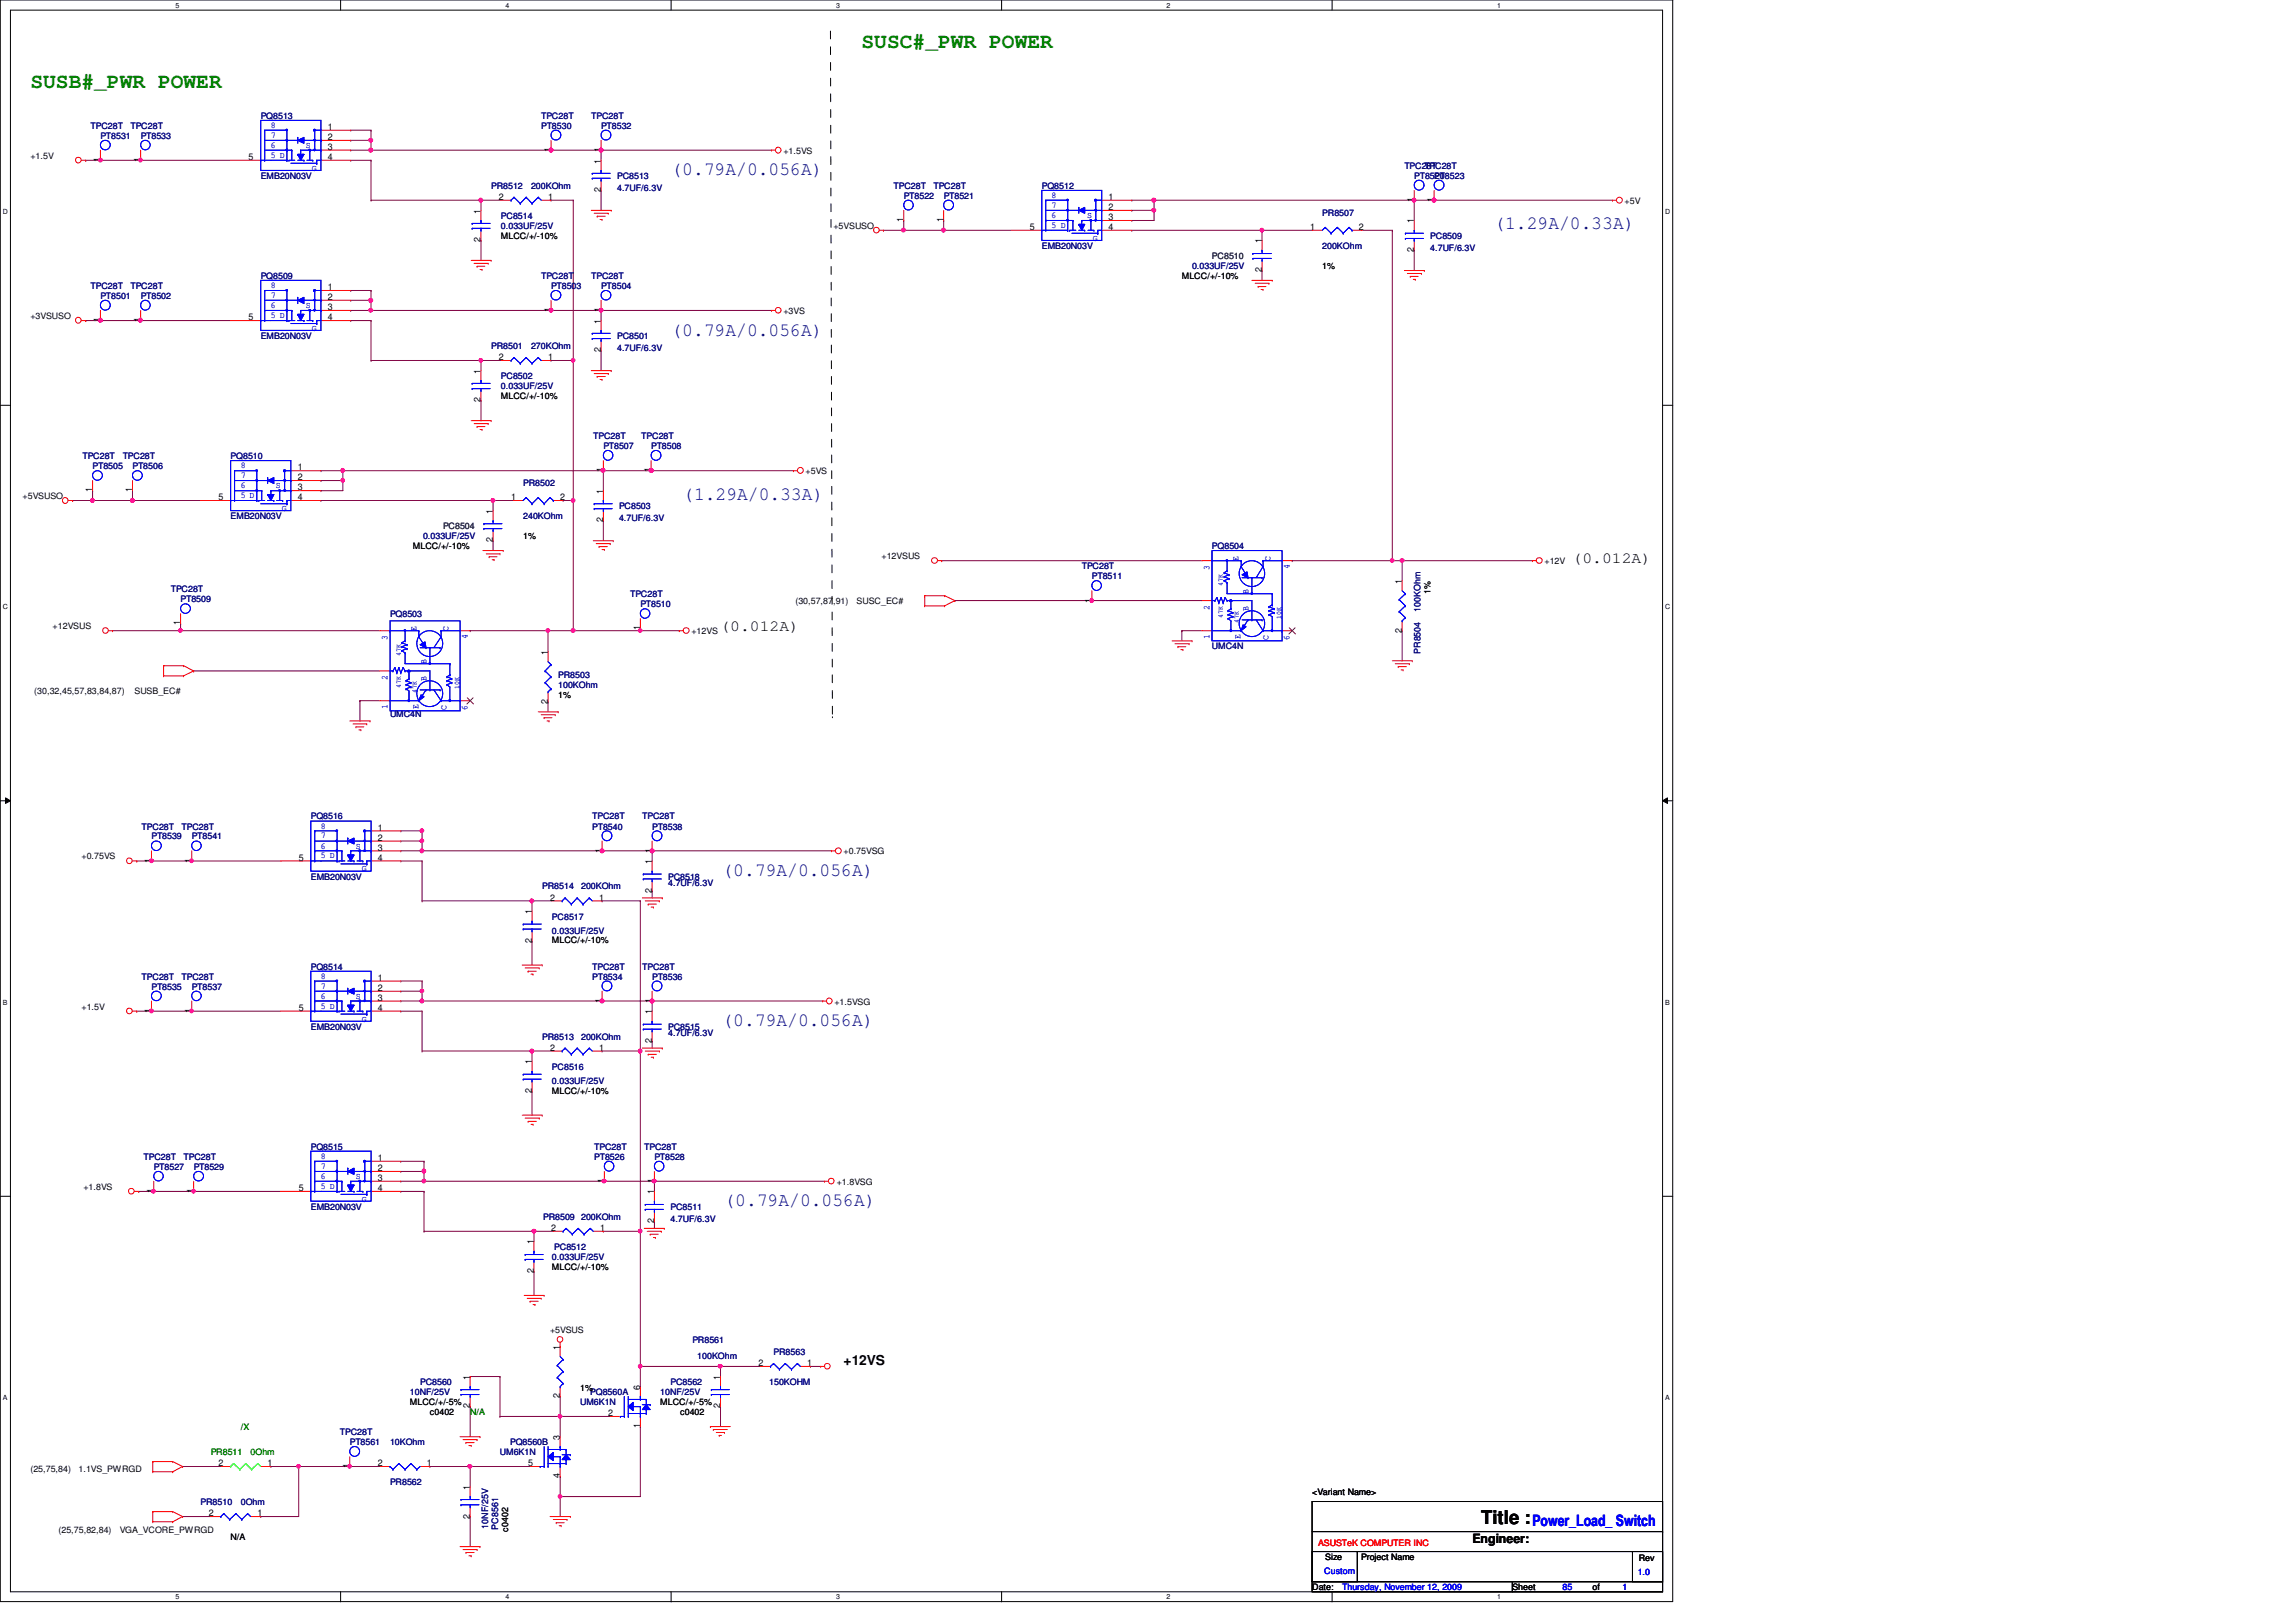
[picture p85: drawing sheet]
<svg xmlns="http://www.w3.org/2000/svg" width="297mm" height="210mm" viewBox="0 0 297 210" stroke-linecap="round" stroke-linejoin="round" font-family="sans-serif">
<defs><g id="words">
<g font-size="2.7" fill="#008000">
<text x="3.9" y="11.4">SUSB#_PWR POWER</text>
<text x="111.5" y="6.2">SUSC#_PWR POWER</text>
</g>
<g font-size="2.5" fill="#000080">
<text x="86.9" y="22.7">(0.79A/0.056A)</text>
<text x="193.3" y="29.7">(1.29A/0.33A)</text>
<text x="86.9" y="43.4">(0.79A/0.056A)</text>
<text x="88.4" y="64.6">(1.29A/0.33A)</text>
<text x="93.5" y="113.4">(0.79A/0.056A)</text>
<text x="93.5" y="132.8">(0.79A/0.056A)</text>
<text x="93.7" y="156.1">(0.79A/0.056A)</text>
</g>
<text font-size="2.5" x="191.6" y="197.2">Title :</text>
<g font-size="2">
<text x="203.5" y="72.8">(0.012A)</text>
<text x="93.2" y="81.6">(0.012A)</text>
</g>
<text font-size="2" fill="#00f" x="198.2" y="197.5">Power_Load_ Switch</text>
<text font-size="1.8" x="109.1" y="176.7">+12VS</text>
<text font-size="1.7" x="190.5" y="199.7">Engineer:</text>
<g font-size="1.2">
<text x="42.4" y="16.8">1</text>
<text x="13" y="21" transform="rotate(-90 13 21)">1</text>
<text x="18.2" y="21" transform="rotate(-90 18.2 21)">1</text>
<text x="32.2" y="20.7">5</text>
<text x="42.4" y="18.1">2</text>
<text x="42.4" y="19.4">3</text>
<text x="42.4" y="20.7">4</text>
<text x="71.2" y="19.7" transform="rotate(-90 71.2 19.7)">1</text>
<text x="77.7" y="21.2" transform="rotate(-90 77.7 21.2)">1</text>
<text x="77.7" y="19.7" transform="rotate(-90 77.7 19.7)">1</text>
<text x="62.2" y="27.6" transform="rotate(-90 62.2 27.6)">1</text>
<text x="64.6" y="25.9">2</text>
<text x="70.9" y="25.9">1</text>
<text x="77.7" y="24.8" transform="rotate(-90 77.7 24.8)">2</text>
<text x="116.9" y="28.7" transform="rotate(-90 116.9 28.7)">1</text>
<text x="122" y="28.7" transform="rotate(-90 122 28.7)">1</text>
<text x="133.2" y="29.8">5</text>
<text x="143.4" y="25.9">1</text>
<text x="143.4" y="27.2">2</text>
<text x="143.4" y="28.5">3</text>
<text x="143.4" y="29.8">4</text>
<text x="169.5" y="29.8">1</text>
<text x="175.8" y="29.8">2</text>
<text x="182.9" y="28.9" transform="rotate(-90 182.9 28.9)">1</text>
<text x="182.9" y="26.2" transform="rotate(-90 182.9 26.2)">1</text>
<text x="185.5" y="26.2" transform="rotate(-90 185.5 26.2)">1</text>
<text x="62.2" y="31.3" transform="rotate(-90 62.2 31.3)">2</text>
<text x="163.2" y="35.2" transform="rotate(-90 163.2 35.2)">2</text>
<text x="163.2" y="31.5" transform="rotate(-90 163.2 31.5)">1</text>
<text x="182.9" y="32.6" transform="rotate(-90 182.9 32.6)">2</text>
<text x="13" y="41.7" transform="rotate(-90 13 41.7)">1</text>
<text x="18.2" y="41.7" transform="rotate(-90 18.2 41.7)">1</text>
<text x="32.2" y="41.4">5</text>
<text x="42.4" y="37.5">1</text>
<text x="42.4" y="38.8">2</text>
<text x="42.4" y="40.1">3</text>
<text x="42.4" y="41.4">4</text>
<text x="71.2" y="40.4" transform="rotate(-90 71.2 40.4)">1</text>
<text x="77.7" y="41.9" transform="rotate(-90 77.7 41.9)">1</text>
<text x="77.7" y="40.4" transform="rotate(-90 77.7 40.4)">1</text>
<text x="64.6" y="46.6">2</text>
<text x="70.9" y="46.6">1</text>
<text x="77.7" y="45.6" transform="rotate(-90 77.7 45.6)">2</text>
<text x="62.2" y="52.1" transform="rotate(-90 62.2 52.1)">2</text>
<text x="62.2" y="48.3" transform="rotate(-90 62.2 48.3)">1</text>
<text x="11.9" y="63.7" transform="rotate(-90 11.9 63.7)">1</text>
<text x="17.1" y="63.7" transform="rotate(-90 17.1 63.7)">1</text>
<text x="28.3" y="64.7">5</text>
<text x="38.5" y="60.9">1</text>
<text x="38.5" y="62.1">2</text>
<text x="38.5" y="63.5">3</text>
<text x="38.5" y="64.7">4</text>
<text x="66.1" y="64.7">1</text>
<text x="72.5" y="64.7">2</text>
<text x="78" y="63.9" transform="rotate(-90 78 63.9)">1</text>
<text x="78" y="61.1" transform="rotate(-90 78 61.1)">1</text>
<text x="84.2" y="61.1" transform="rotate(-90 84.2 61.1)">1</text>
<text x="63.8" y="70.2" transform="rotate(-90 63.8 70.2)">2</text>
<text x="63.8" y="66.5" transform="rotate(-90 63.8 66.5)">1</text>
<text x="78" y="67.6" transform="rotate(-90 78 67.6)">2</text>
<text x="141.2" y="78" transform="rotate(-90 141.2 78)">1</text>
<text x="181.4" y="75.6" transform="rotate(-90 181.4 75.6)">1</text>
<text x="23.3" y="80.9" transform="rotate(-90 23.3 80.9)">1</text>
<text x="82.8" y="81.6" transform="rotate(-90 82.8 81.6)">1</text>
<text x="181.4" y="81.9" transform="rotate(-90 181.4 81.9)">2</text>
<text x="70.9" y="84.8" transform="rotate(-90 70.9 84.8)">1</text>
<text x="70.9" y="91.1" transform="rotate(-90 70.9 91.1)">2</text>
<text x="48.9" y="107.5">1</text>
<text x="19.6" y="111.6" transform="rotate(-90 19.6 111.6)">1</text>
<text x="24.8" y="111.6" transform="rotate(-90 24.8 111.6)">1</text>
<text x="38.6" y="111.4">5</text>
<text x="48.9" y="108.8">2</text>
<text x="48.9" y="110.1">3</text>
<text x="48.9" y="111.4">4</text>
<text x="77.8" y="110.4" transform="rotate(-90 77.8 110.4)">1</text>
<text x="84.3" y="111.8" transform="rotate(-90 84.3 111.8)">1</text>
<text x="84.3" y="110.4" transform="rotate(-90 84.3 110.4)">1</text>
<text x="68.8" y="118.3" transform="rotate(-90 68.8 118.3)">1</text>
<text x="71.2" y="116.5">2</text>
<text x="77.5" y="116.5">1</text>
<text x="84.3" y="115.5" transform="rotate(-90 84.3 115.5)">2</text>
<text x="68.8" y="122" transform="rotate(-90 68.8 122)">2</text>
<text x="19.6" y="131.1" transform="rotate(-90 19.6 131.1)">1</text>
<text x="24.8" y="131.1" transform="rotate(-90 24.8 131.1)">1</text>
<text x="38.6" y="130.8">5</text>
<text x="48.9" y="126.9">1</text>
<text x="48.9" y="128.2">2</text>
<text x="48.9" y="129.5">3</text>
<text x="48.9" y="130.8">4</text>
<text x="77.8" y="129.8" transform="rotate(-90 77.8 129.8)">1</text>
<text x="84.3" y="131.3" transform="rotate(-90 84.3 131.3)">1</text>
<text x="84.3" y="129.8" transform="rotate(-90 84.3 129.8)">1</text>
<text x="68.8" y="137.8" transform="rotate(-90 68.8 137.8)">1</text>
<text x="71.2" y="136">2</text>
<text x="77.5" y="136">1</text>
<text x="84.3" y="135" transform="rotate(-90 84.3 135)">2</text>
<text x="68.8" y="141.4" transform="rotate(-90 68.8 141.4)">2</text>
<text x="19.9" y="154.4" transform="rotate(-90 19.9 154.4)">1</text>
<text x="25" y="154.4" transform="rotate(-90 25 154.4)">1</text>
<text x="38.6" y="154.1">5</text>
<text x="48.9" y="150.2">1</text>
<text x="48.9" y="151.6">2</text>
<text x="48.9" y="152.8">3</text>
<text x="48.9" y="154.1">4</text>
<text x="78.1" y="153.1" transform="rotate(-90 78.1 153.1)">1</text>
<text x="84.6" y="154.6" transform="rotate(-90 84.6 154.6)">1</text>
<text x="84.6" y="153.1" transform="rotate(-90 84.6 153.1)">1</text>
<text x="69" y="161" transform="rotate(-90 69 161)">1</text>
<text x="71.3" y="159.3">2</text>
<text x="77.6" y="159.3">1</text>
<text x="84.6" y="158.3" transform="rotate(-90 84.6 158.3)">2</text>
<text x="69" y="164.8" transform="rotate(-90 69 164.8)">2</text>
<text x="60.8" y="178.6" transform="rotate(-90 60.8 178.6)">1</text>
<text x="72.4" y="174.7" transform="rotate(-90 72.4 174.7)">1</text>
<text x="82.8" y="179.8" transform="rotate(-90 82.8 179.8)">6</text>
<text x="93.2" y="178.6" transform="rotate(-90 93.2 178.6)">1</text>
<text x="98.1" y="176.8">2</text>
<text x="104.4" y="176.8">1</text>
<text x="60.8" y="182.2" transform="rotate(-90 60.8 182.2)">2</text>
<text x="72.4" y="181" transform="rotate(-90 72.4 181)">2</text>
<text x="78.7" y="183.3">2</text>
<text x="82.8" y="184.8" transform="rotate(-90 82.8 184.8)">1</text>
<text x="93.2" y="182.2" transform="rotate(-90 93.2 182.2)">2</text>
<text x="28.3" y="189.7">2</text>
<text x="34.6" y="189.7">1</text>
<text x="45.2" y="190" transform="rotate(-90 45.2 190)">1</text>
<text x="48.9" y="189.7">2</text>
<text x="55.2" y="189.7">1</text>
<text x="68.3" y="189.7">5</text>
<text x="72.4" y="191.3" transform="rotate(-90 72.4 191.3)">4</text>
<text x="72.4" y="186.3" transform="rotate(-90 72.4 186.3)">3</text>
<text x="27" y="196.2">2</text>
<text x="33.3" y="196.2">1</text>
<text x="60.8" y="196.5" transform="rotate(-90 60.8 196.5)">2</text>
<text x="60.8" y="192.8" transform="rotate(-90 60.8 192.8)">1</text>
</g>
<g font-size="1.1" fill="#000080">
<text x="11.7" y="16.7">TPC28T</text>
<text x="13" y="17.9">PT8531</text>
<text x="16.9" y="16.7">TPC28T</text>
<text x="18.2" y="17.9">PT8533</text>
<text x="33.7" y="15.4">PQ8513</text>
<text x="70" y="16.7">PT8530</text>
<text x="70" y="15.4">TPC28T</text>
<text x="76.5" y="15.4">TPC28T</text>
<text x="77.8" y="16.7">PT8532</text>
<text x="33.7" y="23.2">EMB20N03V</text>
<text x="79.8" y="23.2">PC8513</text>
<text x="181.7" y="21.8">TPC28T</text>
<text x="183" y="23.2">PT8520</text>
<text x="184.3" y="21.8">TPC28T</text>
<text x="185.5" y="23.2">PT8523</text>
<text x="63.5" y="24.4">PR8512</text>
<text x="64.8" y="28.3">PC8514</text>
<text x="64.8" y="29.6">0.033UF/25V</text>
<text x="68.7" y="24.4">200KOhm</text>
<text x="79.8" y="24.7">4.7UF/6.3V</text>
<text x="115.6" y="24.4">TPC28T</text>
<text x="116.9" y="25.7">PT8522</text>
<text x="120.8" y="24.4">TPC28T</text>
<text x="122.1" y="25.7">PT8521</text>
<text x="134.8" y="24.4">PQ8512</text>
<text x="171.1" y="27.9">PR8507</text>
<text x="134.8" y="32.2">EMB20N03V</text>
<text x="154.2" y="34.8">0.033UF/25V</text>
<text x="171.1" y="32.2">200KOhm</text>
<text x="185" y="30.9">PC8509</text>
<text x="185" y="32.5">4.7UF/6.3V</text>
<text x="11.7" y="37.4">TPC28T</text>
<text x="13" y="38.7">PT8501</text>
<text x="16.9" y="37.4">TPC28T</text>
<text x="18.2" y="38.7">PT8502</text>
<text x="33.7" y="36.1">PQ8509</text>
<text x="70" y="36.1">TPC28T</text>
<text x="71.3" y="37.4">PT8503</text>
<text x="76.5" y="36.1">TPC28T</text>
<text x="77.8" y="37.4">PT8504</text>
<text x="33.7" y="43.9">EMB20N03V</text>
<text x="63.5" y="45.2">PR8501</text>
<text x="68.7" y="45.2">270KOhm</text>
<text x="79.8" y="43.9">PC8501</text>
<text x="79.8" y="45.4">4.7UF/6.3V</text>
<text x="64.8" y="49.1">PC8502</text>
<text x="64.8" y="50.3">0.033UF/25V</text>
<text x="10.7" y="59.4">TPC28T</text>
<text x="15.9" y="59.4">TPC28T</text>
<text x="29.8" y="59.4">PQ8510</text>
<text x="76.7" y="56.8">TPC28T</text>
<text x="78.1" y="58.1">PT8507</text>
<text x="83" y="56.8">TPC28T</text>
<text x="84.2" y="58.1">PT8508</text>
<text x="12" y="60.7">PT8505</text>
<text x="17.1" y="60.7">PT8506</text>
<text x="67.7" y="62.9">PR8502</text>
<text x="80.1" y="65.9">PC8503</text>
<text x="29.8" y="67.2">EMB20N03V</text>
<text x="54.7" y="69.8">0.033UF/25V</text>
<text x="67.7" y="67.2">240KOhm</text>
<text x="80.1" y="67.4">4.7UF/6.3V</text>
<text x="156.8" y="71.1">PQ8504</text>
<text x="22.1" y="76.6">TPC28T</text>
<text x="23.4" y="77.9">PT8509</text>
<text x="81.5" y="77.3">TPC28T</text>
<text x="140" y="73.7">TPC28T</text>
<text x="141.3" y="75">PT8511</text>
<text x="50.5" y="79.9">PQ8503</text>
<text x="82.8" y="78.6">PT8510</text>
<text x="183.8" y="79.2" transform="rotate(-90 183.8 79.2)">100KOhm</text>
<text x="72.2" y="87.8">PR8503</text>
<text x="72.2" y="89.1">100KOhm</text>
<text x="156.8" y="84">UMC4N</text>
<text x="183.8" y="84.6" transform="rotate(-90 183.8 84.6)">PR8504</text>
<text x="50.5" y="92.8">UMC4N</text>
<text x="18.3" y="107.4">TPC28T</text>
<text x="23.5" y="107.4">TPC28T</text>
<text x="40.2" y="106">PQ8516</text>
<text x="76.6" y="107.4">PT8540</text>
<text x="76.6" y="106">TPC28T</text>
<text x="83.1" y="106">TPC28T</text>
<text x="84.4" y="107.4">PT8538</text>
<text x="19.6" y="108.6">PT8539</text>
<text x="24.8" y="108.6">PT8541</text>
<text x="40.2" y="113.8">EMB20N03V</text>
<text x="86.4" y="113.8">PC8518</text>
<text x="70.1" y="115.1">PR8514</text>
<text x="71.4" y="119">PC8517</text>
<text x="75.2" y="115.1">200KOhm</text>
<text x="86.4" y="114.6">4.7UF/6.3V</text>
<text x="40.2" y="125.5">PQ8514</text>
<text x="71.4" y="120.8">0.033UF/25V</text>
<text x="76.6" y="125.5">TPC28T</text>
<text x="83.1" y="125.5">TPC28T</text>
<text x="18.3" y="126.8">TPC28T</text>
<text x="19.6" y="128.1">PT8535</text>
<text x="23.5" y="126.8">TPC28T</text>
<text x="24.8" y="128.1">PT8537</text>
<text x="76.6" y="126.8">PT8534</text>
<text x="84.4" y="126.8">PT8536</text>
<text x="40.2" y="133.3">EMB20N03V</text>
<text x="70.1" y="134.5">PR8513</text>
<text x="75.2" y="134.5">200KOhm</text>
<text x="86.4" y="133.3">PC8515</text>
<text x="86.4" y="134">4.7UF/6.3V</text>
<text x="71.4" y="138.4">PC8516</text>
<text x="71.4" y="140.3">0.033UF/25V</text>
<text x="40.2" y="148.8">PQ8515</text>
<text x="76.9" y="148.8">TPC28T</text>
<text x="83.4" y="148.8">TPC28T</text>
<text x="18.6" y="150.1">TPC28T</text>
<text x="19.9" y="151.4">PT8527</text>
<text x="23.7" y="150.1">TPC28T</text>
<text x="25.1" y="151.4">PT8529</text>
<text x="76.9" y="150.1">PT8526</text>
<text x="84.7" y="150.1">PT8528</text>
<text x="40.2" y="156.5">EMB20N03V</text>
<text x="70.3" y="157.9">PR8509 200KOhm</text>
<text x="71.7" y="161.8">PC8512</text>
<text x="86.7" y="156.5">PC8511</text>
<text x="86.7" y="158.1">4.7UF/6.3V</text>
<text x="71.4" y="163">0.033UF/25V</text>
<text x="89.6" y="173.8">PR8561</text>
<text x="54.4" y="179.2">PC8560</text>
<text x="86.7" y="179.2">PC8562</text>
<text x="90.2" y="175.9">100KOhm</text>
<text x="99.5" y="179.2">150KOHM</text>
<text x="100.1" y="175.3">PR8563</text>
<text x="44" y="185.7">TPC28T</text>
<text x="53" y="180.6">10NF/25V</text>
<text x="75.1" y="181.8">UM6K1N</text>
<text x="76.4" y="180.6">PQ8560A</text>
<text x="85.4" y="180.6">10NF/25V</text>
<text x="45.3" y="187">PT8561</text>
<text x="50.5" y="187">10KOhm</text>
<text x="64.7" y="188.3">UM6K1N</text>
<text x="66" y="187">PQ8560B</text>
<text x="25.9" y="194.8">PR8510</text>
<text x="31.2" y="194.8">0Ohm</text>
<text x="50.5" y="192.2">PR8562</text>
<text x="63.2" y="197.8" transform="rotate(-90 63.2 197.8)">10NF/25V</text>
<text x="64.5" y="198" transform="rotate(-90 64.5 198)">PC8561</text>
</g>
<g font-size="1.1" fill="#00f">
<text x="35" y="16.6">8</text>
<text x="35" y="17.8">7</text>
<text x="35" y="19.1">6</text>
<text x="35" y="20.4">5 D</text>
<text x="39.6" y="19.1">S</text>
<text x="40.3" y="22.1">G</text>
<text x="136.1" y="25.6">8</text>
<text x="136.1" y="26.9">7</text>
<text x="136.1" y="28.2">6</text>
<text x="136.1" y="29.5">5 D</text>
<text x="140.6" y="28.2">S</text>
<text x="141.4" y="31.2">G</text>
<text x="35" y="37.3">8</text>
<text x="35" y="38.6">7</text>
<text x="35" y="39.8">6</text>
<text x="35" y="41.1">5 D</text>
<text x="39.6" y="39.8">S</text>
<text x="40.3" y="42.8">G</text>
<text x="31.2" y="60.6">8</text>
<text x="31.2" y="61.9">7</text>
<text x="31.2" y="63.2">6</text>
<text x="31.2" y="64.5">5 D</text>
<text x="35.7" y="63.2">S</text>
<text x="36.4" y="66.2">G</text>
<text x="156.5" y="73.7" transform="rotate(-90 156.5 73.7)">3</text>
<text x="160.2" y="72.6" transform="rotate(-90 160.2 72.6)">E</text>
<text x="161.5" y="76.8" transform="rotate(-90 161.5 76.8)">B</text>
<text x="164.4" y="72.6" transform="rotate(-90 164.4 72.6)">C</text>
<text x="166.8" y="73.6" transform="rotate(-90 166.8 73.6)">4</text>
<text x="50.1" y="82.8" transform="rotate(-90 50.1 82.8)">3</text>
<text x="53.9" y="81.6" transform="rotate(-90 53.9 81.6)">E</text>
<text x="58" y="81.6" transform="rotate(-90 58 81.6)">C</text>
<text x="60.5" y="82.7" transform="rotate(-90 60.5 82.7)">4</text>
<text x="156.5" y="82.7" transform="rotate(-90 156.5 82.7)">1</text>
<text x="156.5" y="78.9" transform="rotate(-90 156.5 78.9)">2</text>
<text x="160.5" y="82.7" transform="rotate(-90 160.5 82.7)">E</text>
<text x="161.5" y="79" transform="rotate(-90 161.5 79)">B</text>
<text x="164.1" y="82.8" transform="rotate(-90 164.1 82.8)">C</text>
<text x="166.8" y="82.8" transform="rotate(-90 166.8 82.8)">6</text>
<text x="50.1" y="88" transform="rotate(-90 50.1 88)">2</text>
<text x="55.2" y="88.1" transform="rotate(-90 55.2 88.1)">B</text>
<text x="55.2" y="85.9" transform="rotate(-90 55.2 85.9)">B</text>
<text x="50.1" y="91.7" transform="rotate(-90 50.1 91.7)">1</text>
<text x="54.1" y="91.7" transform="rotate(-90 54.1 91.7)">E</text>
<text x="57.8" y="91.9" transform="rotate(-90 57.8 91.9)">C</text>
<text x="60.5" y="91.9" transform="rotate(-90 60.5 91.9)">6</text>
<text x="41.5" y="107.2">8</text>
<text x="41.5" y="108.5">7</text>
<text x="41.5" y="109.8">6</text>
<text x="41.5" y="111.1">5 D</text>
<text x="46.1" y="109.8">S</text>
<text x="46.8" y="112.8">G</text>
<text x="41.5" y="126.7">8</text>
<text x="41.5" y="127.9">7</text>
<text x="41.5" y="129.2">6</text>
<text x="41.5" y="130.5">5 D</text>
<text x="46.1" y="129.2">S</text>
<text x="46.8" y="132.2">G</text>
<text x="41.5" y="149.9">8</text>
<text x="41.5" y="151.3">7</text>
<text x="41.5" y="152.6">6</text>
<text x="41.5" y="153.8">5 D</text>
<text x="46.1" y="152.6">S</text>
<text x="46.8" y="155.5">G</text>
<text x="171.3" y="203.7">Custom</text>
<text x="211.9" y="203.8">1.0</text>
<text x="173.6" y="205.8">Thursday, November 12, 2009</text>
<text x="202.1" y="205.8">85</text>
<text x="209.9" y="205.8">1</text>
</g>
<g font-size="1.1">
<text x="3.9" y="20.5">+1.5V</text>
<text x="101.3" y="19.9">+1.5VS</text>
<text x="107.8" y="29.6">+5VSUSO</text>
<text x="210.2" y="26.4">+5V</text>
<text x="64.8" y="30.9">MLCC/+/-10%</text>
<text x="171.1" y="34.8">1%</text>
<text x="3.9" y="41.3">+3VSUSO</text>
<text x="101.3" y="40.6">+3VS</text>
<text x="152.9" y="36.1">MLCC/+/-10%</text>
<text x="64.8" y="51.6">MLCC/+/-10%</text>
<text x="2.9" y="64.6">+5VSUSO</text>
<text x="104.2" y="61.3">+5VS</text>
<text x="53.4" y="71.1">MLCC/+/-10%</text>
<text x="67.7" y="69.8">1%</text>
<text x="114" y="72.3">+12VSUS</text>
<text x="185.1" y="76.8" transform="rotate(-90 185.1 76.8)">1%</text>
<text x="199.8" y="73">+12V</text>
<text x="6.8" y="81.4">+12VSUS</text>
<text x="89.4" y="82.1">+12VS</text>
<text x="102.9" y="78.2">(30,57,87,91)</text>
<text x="110.8" y="78.2">SUSC_EC#</text>
<text x="4.4" y="89.9">(30,32,45,57,83,84,87)</text>
<text x="17.4" y="89.9">SUSB_EC#</text>
<text x="72.2" y="90.4">1%</text>
<text x="10.5" y="111.2">+0.75VS</text>
<text x="109.1" y="110.6">+0.75VSG</text>
<text x="71.4" y="122.1">MLCC/+/-10%</text>
<text x="10.5" y="130.6">+1.5V</text>
<text x="107.9" y="130">+1.5VSG</text>
<text x="71.4" y="141.5">MLCC/+/-10%</text>
<text x="10.8" y="154">+1.8VS</text>
<text x="108.2" y="153.3">+1.8VSG</text>
<text x="71.4" y="164.3">MLCC/+/-10%</text>
<text x="71.2" y="172.5">+5VSUS</text>
<text x="53" y="181.8">MLCC/+/-5%</text>
<text x="55.6" y="183.1">c0402</text>
<text x="75.1" y="180">1%</text>
<text x="85.4" y="181.8">MLCC/+/-5%</text>
<text x="88" y="183.1">c0402</text>
<text x="3.9" y="190.5">(25,75,84)</text>
<text x="10.2" y="190.5">1.1VS_PWRGD</text>
<text x="169.8" y="193.5">&lt;Variant Name&gt;</text>
<text x="7.6" y="198.4">(25,75,82,84)</text>
<text x="15.5" y="198.4">VGA_VCORE_PWRGD</text>
<text x="29.8" y="199.3">N/A</text>
<text x="65.7" y="198.2" transform="rotate(-90 65.7 198.2)">c0402</text>
<text x="171.4" y="201.9">Size</text>
<text x="176.1" y="201.9">Project Name</text>
<text x="212" y="202">Rev</text>
<text x="169.8" y="205.8">Date:</text>
<text x="195.7" y="205.8">Sheet</text>
<text x="206" y="205.8">of</text>
</g>
<g font-size="1.1" fill="#004040">
<text x="156.8" y="33.5">PC8510</text>
<text x="57.3" y="68.5">PC8504</text>
</g>
<g font-size="1.1" fill="#008000">
<text x="31.2" y="185.1">/X</text>
<text x="60.8" y="183.1">N/A</text>
<text x="27.3" y="188.3">PR8511</text>
<text x="32.4" y="188.3">0Ohm</text>
</g>
<text font-size="1.1" fill="#f00" x="170.5" y="200.1">ASUSTeK COMPUTER INC</text>
<g font-size=".9">
<text x="22.7" y="1">5</text>
<text x="65.4" y="1">4</text>
<text x="108.2" y="1">3</text>
<text x="150.9" y="1">2</text>
<text x="193.7" y="1">1</text>
<text x=".4" y="27.7">D</text>
<text x="215.4" y="27.7">D</text>
<text x=".4" y="78.8">C</text>
<text x="215.4" y="78.8">C</text>
<text x=".4" y="130">B</text>
<text x="215.4" y="130">B</text>
<text x=".4" y="181.2">A</text>
<text x="215.4" y="181.2">A</text>
<text x="22.7" y="207">5</text>
<text x="65.4" y="207">4</text>
<text x="108.2" y="207">3</text>
<text x="150.9" y="207">2</text>
<text x="193.7" y="207">1</text>
</g>
<g font-size=".9" fill="#00f">
<text x="158.2" y="75.8" transform="rotate(-90 158.2 75.8)">47K</text>
<text x="158.2" y="79.9" transform="rotate(-90 158.2 79.9)">47K</text>
<text x="160.3" y="80.6" transform="rotate(-90 160.3 80.6)">47K</text>
<text x="165.7" y="80.1" transform="rotate(-90 165.7 80.1)">10K</text>
<text x="51.9" y="89" transform="rotate(-90 51.9 89)">47K</text>
<text x="51.9" y="84.9" transform="rotate(-90 51.9 84.9)">47K</text>
<text x="53.9" y="89.7" transform="rotate(-90 53.9 89.7)">47K</text>
<text x="59.4" y="89.2" transform="rotate(-90 59.4 89.2)">10K</text>
</g>
</g></defs>
<path d="M0 0h216.4v207.3h-216.4zM1.4 1.3h213.7v204.7h-213.7z" fill="none" stroke="#000" stroke-width=".13"/>
<g fill="#fff">
<path d="M22.7 .2h.5v1h-.5z"/>
<path d="M22.7 206.2h.5v1h-.5z"/>
</g>
<path d="M44.1 0v1.3M44.1 206v1.3" fill="none" stroke="#000" stroke-width=".13"/>
<g fill="#fff">
<path d="M65.4 .2h.5v1h-.5z"/>
<path d="M65.4 206.2h.5v1h-.5z"/>
</g>
<path d="M86.8 0v1.3M86.8 206v1.3" fill="none" stroke="#000" stroke-width=".13"/>
<g fill="#fff">
<path d="M108.2 .2h.5v1h-.5z"/>
<path d="M108.2 206.2h.5v1h-.5z"/>
</g>
<path d="M129.6 0v1.3M129.6 206v1.3" fill="none" stroke="#000" stroke-width=".13"/>
<g fill="#fff">
<path d="M150.9 .2h.5v1h-.5z"/>
<path d="M150.9 206.2h.5v1h-.5z"/>
</g>
<path d="M172.3 0v1.3M172.3 206v1.3" fill="none" stroke="#000" stroke-width=".13"/>
<g fill="#fff">
<path d="M193.7 .2h.5v1h-.5z"/>
<path d="M193.7 206.2h.5v1h-.5z"/>
<path d="M.4 26.9h.6v1h-.6z"/>
<path d="M215.4 26.9h.7v1h-.7z"/>
<path d="M.4 78h.6v1h-.6z"/>
<path d="M215.4 78h.7v1h-.7z"/>
</g>
<path d="M0 52.5h1.4M215.1 52.5h1.3" fill="none" stroke="#000" stroke-width=".13"/>
<g fill="#fff">
<path d="M.4 129.2h.6v1h-.6z"/>
<path d="M215.4 129.2h.6v1h-.6z"/>
</g>
<path d="M0 103.6h1.4M.7 103.3l.7 .3-.7 .4zM215.1 103.6l.6-.3v.7zM215.1 103.6h1.3" fill="none" stroke="#000" stroke-width=".13"/>
<path d="M.7 103.3l.7 .3-.7 .4zM215.1 103.6l.6-.3v.7z" fill="#000"/>
<g fill="#fff">
<path d="M.4 180.4h.5v1h-.5z"/>
<path d="M215.4 180.4h.6v1h-.6z"/>
</g>
<path d="M0 154.8h1.4M215.1 154.8h1.3" fill="none" stroke="#000" stroke-width=".13"/>
<path d="M78.1 67.4h.1M78.1 60.9h.1M78.1 67.4v2.6M78.1 60.9h6.1M23.4 80.7h.1M23.4 80.7v.9M46.6 90.7h.1M46.6 90.7v2.6M70.9 90.8h.1M70.9 90.8v1.3" fill="none" stroke="#800040" stroke-width=".13"/>
<circle cx="84.2" cy="60.9" r=".26" fill="#f0f"/>
<circle cx="84.2" cy="60.9" r=".26" fill="none" stroke="#f0f" stroke-width=".13"/>
<path d="M18.2 41.5h.1M18.2 41.5h11.6" fill="none" stroke="#800040" stroke-width=".13"/>
<path d="M18 41.3l.2-.1 .2 .1-.1 .3-.1 .1-.2-.1z" fill-rule="evenodd" fill="#f0f"/>
<path d="M18 41.3l.2-.1 .2 .1-.1 .3-.1 .1-.2-.1z" fill="none" stroke="#f0f" stroke-width=".13"/>
<path d="M48 40.2h.1M48 40.2h23.3" fill="none" stroke="#800040" stroke-width=".13"/>
<circle cx="48" cy="40.1" r=".25" fill="#f0f"/>
<circle cx="48" cy="40.1" r=".25" fill="none" stroke="#f0f" stroke-width=".13"/>
<path d="M23.4 81.6h.1M23.4 81.6h25.7" fill="none" stroke="#800040" stroke-width=".13"/>
<path d="M23.2 81.4h.3l.1 .2-.1 .2h-.2h-.1z" fill-rule="evenodd" fill="#f0f"/>
<path d="M23.2 81.4h.3l.1 .2-.1 .2h-.2h-.1z" fill="none" stroke="#f0f" stroke-width=".13"/>
<g fill="none" stroke="#800040" stroke-width=".13">
<path d="M11.1 41.5h.1M11.1 41.5h1.9M48 41.5h.1M48 41.5v5.2M62.2 46.7h.1M62.2 51.8h.1M62.2 46.7v1.3M62.2 51.8v2.6M62.2 46.7h2.6M9.4 64.8h.1M12 63.5h.1M12 63.5v1.3h-2.6"/>
<path d="M17.1 63.5h.1M17.1 63.5v1.3M63.8 70h.1M63.8 70v1.2M70.9 81.6h.1M70.9 81.6v2.7M82.8 81.4h.1M82.8 81.6h.1M82.8 81.4v.2M82.8 81.6h5.1"/>
</g>
<path d="M62 46.5h.4v.1v.2l-.2 .1-.2-.1z" fill-rule="evenodd" fill="#f0f"/>
<path d="M62 46.5h.4v.1v.2l-.2 .1-.2-.1z" fill="none" stroke="#f0f" stroke-width=".13"/>
<path d="M48 37.6h.1M48 37.6v1.3M77.8 45.3h.1M77.8 40.2h.1M77.8 40.2v1.3M77.8 45.3v2.7M44.4 60.9h.1M44.4 60.9h33.7M78.1 60.9h.1M78.1 60.9v2.6" fill="none" stroke="#800040" stroke-width=".13"/>
<circle cx="78" cy="60.9" r=".26" fill="#f0f"/>
<circle cx="78" cy="60.9" r=".26" fill="none" stroke="#f0f" stroke-width=".13"/>
<path d="M44.2 60.7l.1-.1 .2 .1v.3l-.2 .1-.1-.1z" fill-rule="evenodd" fill="#f0f"/>
<path d="M44.2 60.7l.1-.1 .2 .1v.3l-.2 .1-.1-.1z" fill="none" stroke="#f0f" stroke-width=".13"/>
<path d="M17.1 64.8h.1M17.1 64.8h8.8" fill="none" stroke="#800040" stroke-width=".13"/>
<path d="M16.9 64.6l.2-.1 .2 .1v.3l-.2 .1-.2-.1z" fill-rule="evenodd" fill="#f0f"/>
<path d="M16.9 64.6l.2-.1 .2 .1v.3l-.2 .1-.2-.1z" fill="none" stroke="#f0f" stroke-width=".13"/>
<path d="M48 38.9h.1M48 38.9v1.3M46.6 90.7h.1M46.6 90.7h2.5" fill="none" stroke="#800040" stroke-width=".13"/>
<circle cx="48" cy="38.9" r=".26" fill="#f0f"/>
<circle cx="48" cy="38.9" r=".26" fill="none" stroke="#f0f" stroke-width=".13"/>
<path d="M63.8 64.8h.1M63.8 64.8h2.6" fill="none" stroke="#800040" stroke-width=".13"/>
<path d="M63.6 64.6l.2-.1 .2 .1-.1 .3-.1 .1-.2-.1z" fill-rule="evenodd" fill="#f0f"/>
<path d="M63.6 64.6l.2-.1 .2 .1-.1 .3-.1 .1-.2-.1z" fill="none" stroke="#f0f" stroke-width=".13"/>
<path d="M41.5 62.2h.1M41.5 62.2h2.9" fill="none" stroke="#800040" stroke-width=".13"/>
<path d="M44.2 62h.3l.1 .1-.1 .2-.2 .1-.1-.1z" fill-rule="evenodd" fill="#f0f"/>
<path d="M44.2 62h.3l.1 .1-.1 .2-.2 .1-.1-.1z" fill="none" stroke="#f0f" stroke-width=".13"/>
<g fill="none" stroke="#800040" stroke-width=".13">
<path d="M45.4 37.6h.1M45.4 38.9h.1M45.4 37.6h2.6M45.4 38.9h2.6M45.4 41.5h.1M45.4 41.5h2.6M71.3 40.2h.1M71.3 40.2h6.5M41.5 63.5h.1M41.5 60.9h.1M41.5 60.9h2.9M44.4 62.2h.1"/>
<path d="M44.4 62.2v1.3h-2.9M63.8 64.8h.1M63.8 64.8v1.3M25.1 86.8h.1M25.1 86.8h24"/>
</g>
<circle cx="77.8" cy="40.1" r=".25" fill="#f0f"/>
<circle cx="77.8" cy="40.1" r=".25" fill="none" stroke="#f0f" stroke-width=".13"/>
<circle cx="71.3" cy="40.1" r=".25" fill="#f0f"/>
<circle cx="71.3" cy="40.1" r=".25" fill="none" stroke="#f0f" stroke-width=".13"/>
<path d="M77.8 40.2h.1M77.8 40.2h22M84.2 60.9h.1M84.2 60.9h18.5" fill="none" stroke="#800040" stroke-width=".13"/>
<circle cx="84.2" cy="60.9" r=".26" fill="#f0f"/>
<circle cx="84.2" cy="60.9" r=".26" fill="none" stroke="#f0f" stroke-width=".13"/>
<path d="M123.5 77.7h.1M123.5 77.7h32M141.3 77.7h.1M180.1 72.6h.1M180.1 72.6h1.3M181.4 81.6h.1M181.4 81.6v3.9" fill="none" stroke="#800040" stroke-width=".13"/>
<path d="M141.1 77.5h.1l.2 .1v.3l-.2 .1-.1-.1z" fill-rule="evenodd" fill="#f0f"/>
<path d="M141.1 77.5h.1l.2 .1v.3l-.2 .1-.1-.1z" fill="none" stroke="#f0f" stroke-width=".13"/>
<path d="M121.8 72.6h.1M121.8 72.6h33.7M181.4 72.6h.1M181.4 72.6h16.8M152.9 81.6h.1M152.9 81.6v1.3M152.9 81.6h2.6" fill="none" stroke="#800040" stroke-width=".13"/>
<circle cx="181.4" cy="72.5" r=".25" fill="#f0f"/>
<circle cx="181.4" cy="72.5" r=".25" fill="none" stroke="#f0f" stroke-width=".13"/>
<path d="M45.4 40.2h.1M45.4 40.2h2.6M12 64.8h.1M12 64.8h5.1M41.5 64.8h.1M41.5 64.8h22.3M44.4 60.9h.1M44.4 60.9v1.3M181.4 72.6h.1M181.4 72.6v2.5M14.6 81.6h.1M14.6 81.6h8.8" fill="none" stroke="#800040" stroke-width=".13"/>
<path d="M16.9 64.6l.2-.1 .2 .1v.3l-.2 .1-.2-.1z" fill-rule="evenodd" fill="#f0f"/>
<path d="M16.9 64.6l.2-.1 .2 .1v.3l-.2 .1-.2-.1z" fill="none" stroke="#f0f" stroke-width=".13"/>
<path d="M11.8 64.6l.1-.1 .3 .1-.1 .3-.2 .1-.1-.1z" fill-rule="evenodd" fill="#f0f"/>
<path d="M11.8 64.6l.1-.1 .3 .1-.1 .3-.2 .1-.1-.1z" fill="none" stroke="#f0f" stroke-width=".13"/>
<path d="M13 41.5h.1M13 41.5h5.2M48 46.7h.1M48 46.7h14.2" fill="none" stroke="#800040" stroke-width=".13"/>
<circle cx="13" cy="41.4" r=".26" fill="#f0f"/>
<circle cx="13" cy="41.4" r=".26" fill="none" stroke="#f0f" stroke-width=".13"/>
<path d="M72.9 64.8h.1M72.9 64.8h1.3M74.2 81.6h.1M74.2 81.6h8.6" fill="none" stroke="#800040" stroke-width=".13"/>
<path d="M82.6 81.4h.4l.1 .2-.1 .2h-.2h-.2z" fill-rule="evenodd" fill="#f0f"/>
<path d="M82.6 81.4h.4l.1 .2-.1 .2h-.2h-.2z" fill="none" stroke="#f0f" stroke-width=".13"/>
<path d="M74 81.4h.3l.1 .2-.1 .2h-.2h-.1z" fill-rule="evenodd" fill="#f0f"/>
<path d="M74 81.4h.3l.1 .2-.1 .2h-.2h-.1z" fill="none" stroke="#f0f" stroke-width=".13"/>
<path d="M74.2 64.8h.1M74.2 64.8v16.8M60.8 81.6h.1M60.8 81.6h10.1" fill="none" stroke="#800040" stroke-width=".13"/>
<path d="M74 81.4h.3l.1 .2-.1 .2h-.2h-.1z" fill-rule="evenodd" fill="#f0f"/>
<path d="M74 81.4h.3l.1 .2-.1 .2h-.2h-.1z" fill="none" stroke="#f0f" stroke-width=".13"/>
<path d="M74 64.6l.1-.1 .2 .1v.3l-.2 .1-.1-.1z" fill-rule="evenodd" fill="#f0f"/>
<path d="M74 64.6l.1-.1 .2 .1v.3l-.2 .1-.1-.1z" fill="none" stroke="#f0f" stroke-width=".13"/>
<path d="M70.9 81.6h.1M70.9 81.6h3.3" fill="none" stroke="#800040" stroke-width=".13"/>
<path d="M70.7 81.4h.3l.1 .2-.1 .2h-.1h-.2z" fill-rule="evenodd" fill="#f0f"/>
<path d="M70.7 81.4h.3l.1 .2-.1 .2h-.1h-.2z" fill="none" stroke="#f0f" stroke-width=".13"/>
<g fill="none" stroke="#800040" stroke-width=".13">
<path d="M114.3 29.8h.1M116.9 28.5h.1M116.9 28.5v1.3h-2.6M122.1 28.5h.1M122.1 28.5v1.3M163.3 35h.1M163.3 35v1.3M183 32.4h.1M183 25.9h.1M183 32.4v2.6M183 25.9h2.5M74.2 46.7h.1"/>
<path d="M74.2 46.7v18.1"/>
</g>
<path d="M185.3 25.7h.2l.2 .1v.3l-.2 .1-.2-.1z" fill-rule="evenodd" fill="#f0f"/>
<path d="M185.3 25.7h.2l.2 .1v.3l-.2 .1-.2-.1z" fill="none" stroke="#f0f" stroke-width=".13"/>
<path d="M149.3 25.9h.1M149.3 25.9h33.7" fill="none" stroke="#800040" stroke-width=".13"/>
<path d="M182.8 25.7h.1l.2 .1v.3l-.2 .1-.1-.1z" fill-rule="evenodd" fill="#f0f"/>
<path d="M182.8 25.7h.1l.2 .1v.3l-.2 .1-.1-.1z" fill="none" stroke="#f0f" stroke-width=".13"/>
<circle cx="149.3" cy="25.9" r=".26" fill="#f0f"/>
<circle cx="149.3" cy="25.9" r=".26" fill="none" stroke="#f0f" stroke-width=".13"/>
<path d="M122.1 29.8h.1M122.1 29.8h8.8" fill="none" stroke="#800040" stroke-width=".13"/>
<path d="M121.9 29.6h.3l.1 .2-.1 .1-.2 .1-.1-.1z" fill-rule="evenodd" fill="#f0f"/>
<path d="M121.9 29.6h.3l.1 .2-.1 .1-.2 .1-.1-.1z" fill="none" stroke="#f0f" stroke-width=".13"/>
<path d="M163.3 29.8h.1M163.3 29.8h6.5" fill="none" stroke="#800040" stroke-width=".13"/>
<path d="M163.1 29.6h.3l.1 .2-.1 .1-.2 .1-.1-.1z" fill-rule="evenodd" fill="#f0f"/>
<path d="M163.1 29.6h.3l.1 .2-.1 .1-.2 .1-.1-.1z" fill="none" stroke="#f0f" stroke-width=".13"/>
<path d="M146.4 27.2h.1M146.4 27.2h2.9" fill="none" stroke="#800040" stroke-width=".13"/>
<circle cx="149.3" cy="27.2" r=".25" fill="#f0f"/>
<circle cx="149.3" cy="27.2" r=".25" fill="none" stroke="#f0f" stroke-width=".13"/>
<path d="M146.4 28.5h.1M146.4 25.9h.1M146.4 25.9h2.9M149.3 27.2h.1M149.3 27.2v1.3h-2.9M163.3 29.8h.1M163.3 29.8v1.3M183 25.9h.1M183 25.9v2.6M185.5 25.9h.1M185.5 25.9h23.1" fill="none" stroke="#800040" stroke-width=".13"/>
<path d="M185.3 25.7h.2l.2 .1v.3l-.2 .1-.2-.1z" fill-rule="evenodd" fill="#f0f"/>
<path d="M185.3 25.7h.2l.2 .1v.3l-.2 .1-.2-.1z" fill="none" stroke="#f0f" stroke-width=".13"/>
<path d="M116.9 29.8h.1M116.9 29.8h5.2M146.4 29.8h.1M146.4 29.8h16.9M149.3 25.9h.1M149.3 25.9v1.3" fill="none" stroke="#800040" stroke-width=".13"/>
<path d="M121.9 29.6h.3l.1 .2-.1 .1-.2 .1-.1-.1z" fill-rule="evenodd" fill="#f0f"/>
<path d="M121.9 29.6h.3l.1 .2-.1 .1-.2 .1-.1-.1z" fill="none" stroke="#f0f" stroke-width=".13"/>
<circle cx="116.9" cy="29.8" r=".25" fill="#f0f"/>
<circle cx="116.9" cy="29.8" r=".25" fill="none" stroke="#f0f" stroke-width=".13"/>
<path d="M54.9 152.9h.1M54.9 152.9h23.3" fill="none" stroke="#800040" stroke-width=".13"/>
<path d="M54.7 152.7h.3l.1 .1-.1 .2-.2 .1-.1-.1z" fill-rule="evenodd" fill="#f0f"/>
<path d="M54.7 152.7h.3l.1 .1-.1 .2-.2 .1-.1-.1z" fill="none" stroke="#f0f" stroke-width=".13"/>
<path d="M17.9 154.2h.1M17.9 154.2h2M54.9 154.2h.1M54.9 154.2v5.1M69.1 159.3h.1M69.1 159.3v1.4M69.1 159.3h2.5M69.1 164.5h.1M69.1 164.5v3.1" fill="none" stroke="#800040" stroke-width=".13"/>
<circle cx="69.1" cy="159.3" r=".25" fill="#f0f"/>
<circle cx="69.1" cy="159.3" r=".25" fill="none" stroke="#f0f" stroke-width=".13"/>
<path d="M54.9 150.3h.1M54.9 151.6h.1M54.9 150.3v2.6M84.7 158.1h.1M84.7 152.9h.1M84.7 152.9v1.3M84.7 158.1v.9" fill="none" stroke="#800040" stroke-width=".13"/>
<path d="M54.7 151.4l.1-.1 .2 .1v.3l-.2 .1-.1-.1z" fill-rule="evenodd" fill="#f0f"/>
<path d="M54.7 151.4l.1-.1 .2 .1v.3l-.2 .1-.1-.1z" fill="none" stroke="#f0f" stroke-width=".13"/>
<path d="M51.9 150.3h.1M51.9 151.6h.1M51.9 154.2h.1M51.9 150.3h3M51.9 151.6h3M51.9 154.2h3M78.2 152.9h.1M78.2 152.9h6.5" fill="none" stroke="#800040" stroke-width=".13"/>
<circle cx="84.6" cy="152.8" r=".25" fill="#f0f"/>
<circle cx="84.6" cy="152.8" r=".25" fill="none" stroke="#f0f" stroke-width=".13"/>
<circle cx="78.1" cy="152.8" r=".25" fill="#f0f"/>
<circle cx="78.1" cy="152.8" r=".25" fill="none" stroke="#f0f" stroke-width=".13"/>
<path d="M19.9 154.2h.1M19.9 154.2h5.2M51.9 152.9h.1M51.9 152.9h3M54.9 159.3h.1M54.9 159.3h14.2M84.7 152.9h.1M84.7 152.9h22" fill="none" stroke="#800040" stroke-width=".13"/>
<circle cx="19.9" cy="154.1" r=".25" fill="#f0f"/>
<circle cx="19.9" cy="154.1" r=".25" fill="none" stroke="#f0f" stroke-width=".13"/>
<g fill="none" stroke="#800040" stroke-width=".13">
<path d="M60.8 178.1h.1M60.8 178.1h3.9M64.7 178.1h.1M64.7 178.1v5.2M104.9 176.8h.1M104.9 176.8h1.3M60.8 189.8h.1M60.8 196.3h.1M60.8 182h.1M60.8 182v3.9M60.8 189.8v2.6M60.8 196.3v3.9"/>
<path d="M72.5 193.7h.1M72.5 193.7v2.6"/>
</g>
<path d="M72.3 193.5h.3l.1 .1-.1 .2-.2 .1-.1-.1z" fill-rule="evenodd" fill="#f0f"/>
<path d="M72.3 193.5h.3l.1 .1-.1 .2-.2 .1-.1-.1z" fill="none" stroke="#f0f" stroke-width=".13"/>
<path d="M72.5 183.3h.1M72.5 183.3h6.4" fill="none" stroke="#800040" stroke-width=".13"/>
<path d="M72.3 183.1h.3l.1 .2-.1 .1-.2 .1-.1-.1z" fill-rule="evenodd" fill="#f0f"/>
<path d="M72.3 183.1h.3l.1 .2-.1 .1-.2 .1-.1-.1z" fill="none" stroke="#f0f" stroke-width=".13"/>
<path d="M45.3 189.8h.1M45.3 189.8h3.8M72.5 183.3h.1M72.5 183.3v2.6" fill="none" stroke="#800040" stroke-width=".13"/>
<path d="M45.1 189.6h.3l.1 .1-.1 .2-.2 .1-.1-.1z" fill-rule="evenodd" fill="#f0f"/>
<path d="M45.1 189.6h.3l.1 .1-.1 .2-.2 .1-.1-.1z" fill="none" stroke="#f0f" stroke-width=".13"/>
<path d="M60.8 189.8h.1M60.8 189.8h7.8" fill="none" stroke="#800040" stroke-width=".13"/>
<circle cx="60.8" cy="189.7" r=".25" fill="#f0f"/>
<circle cx="60.8" cy="189.7" r=".25" fill="none" stroke="#f0f" stroke-width=".13"/>
<path d="M93.2 176.8h.1M93.2 176.8h5.2" fill="none" stroke="#800040" stroke-width=".13"/>
<circle cx="93.2" cy="176.8" r=".25" fill="#f0f"/>
<circle cx="93.2" cy="176.8" r=".25" fill="none" stroke="#f0f" stroke-width=".13"/>
<path d="M82.8 176.8h.1M82.8 176.8v2.7" fill="none" stroke="#800040" stroke-width=".13"/>
<path d="M82.6 176.6h.4l.1 .2-.1 .2h-.2h-.2z" fill-rule="evenodd" fill="#f0f"/>
<path d="M82.6 176.6h.4l.1 .2-.1 .2h-.2h-.2z" fill="none" stroke="#f0f" stroke-width=".13"/>
<g fill="none" stroke="#800040" stroke-width=".13">
<path d="M82.8 176.8h.1M82.8 176.8h10.4M93.2 176.8h.1M93.2 176.8v1.3M38.6 189.8h.1M38.6 189.8h6.7M55.6 189.8h.1M55.6 189.8h5.2M64.7 183.3h.1M72.5 193.7h.1M72.5 191.1h.1M72.5 180.7h.1"/>
<path d="M72.5 180.7v2.6h-7.8M72.5 191.1v2.6M82.8 184.6h.1M82.8 184.6v9.1h-10.3M93.2 182h.1M93.2 182v2.6"/>
</g>
<path d="M38.5 189.6h.3l.1 .1-.1 .2-.2 .1-.1-.1z" fill-rule="evenodd" fill="#f0f"/>
<path d="M38.5 189.6h.3l.1 .1-.1 .2-.2 .1-.1-.1z" fill="none" stroke="#f0f" stroke-width=".13"/>
<path d="M18.2 20.7h.1M18.2 20.7h11.6" fill="none" stroke="#800040" stroke-width=".13"/>
<path d="M18 20.5h.3l.1 .2-.1 .2-.1 .1-.2-.1z" fill-rule="evenodd" fill="#f0f"/>
<path d="M18 20.5h.3l.1 .2-.1 .2-.1 .1-.2-.1z" fill="none" stroke="#f0f" stroke-width=".13"/>
<path d="M48 19.4h.1M48 19.4h23.3" fill="none" stroke="#800040" stroke-width=".13"/>
<circle cx="48" cy="19.4" r=".26" fill="#f0f"/>
<circle cx="48" cy="19.4" r=".26" fill="none" stroke="#f0f" stroke-width=".13"/>
<path d="M11.1 20.7h.1M11.1 20.7h1.9M48 20.7h.1M48 20.7v5.2M62.2 25.9h.1M62.2 31.1h.1M62.2 25.9v1.3M62.2 31.1v2.6M62.2 25.9h2.6" fill="none" stroke="#800040" stroke-width=".13"/>
<path d="M62 25.7h.2l.2 .1v.3l-.2 .1-.2-.1z" fill-rule="evenodd" fill="#f0f"/>
<path d="M62 25.7h.2l.2 .1v.3l-.2 .1-.2-.1z" fill="none" stroke="#f0f" stroke-width=".13"/>
<path d="M48 16.8h.1M48 18.2h.1M48 16.8v2.6M77.8 19.4h.1M77.8 19.4v1.3M77.8 24.6h.1M77.8 24.6v2.6" fill="none" stroke="#800040" stroke-width=".13"/>
<circle cx="48" cy="18.1" r=".25" fill="#f0f"/>
<circle cx="48" cy="18.1" r=".25" fill="none" stroke="#f0f" stroke-width=".13"/>
<path d="M45.4 16.8h.1M45.4 18.2h.1M45.4 16.8h2.6M45.4 18.2h2.6M71.3 19.4h.1M71.3 19.4h6.5M45.4 20.7h.1M45.4 20.7h2.6" fill="none" stroke="#800040" stroke-width=".13"/>
<circle cx="77.8" cy="19.4" r=".26" fill="#f0f"/>
<circle cx="77.8" cy="19.4" r=".26" fill="none" stroke="#f0f" stroke-width=".13"/>
<circle cx="71.3" cy="19.4" r=".26" fill="#f0f"/>
<circle cx="71.3" cy="19.4" r=".26" fill="none" stroke="#f0f" stroke-width=".13"/>
<path d="M45.4 19.4h.1M45.4 19.4h2.6M77.8 19.4h.1M77.8 19.4h22M13 20.7h.1M13 20.7h5.2M48 25.9h.1M48 25.9h14.2" fill="none" stroke="#800040" stroke-width=".13"/>
<circle cx="13" cy="20.7" r=".25" fill="#f0f"/>
<circle cx="13" cy="20.7" r=".25" fill="none" stroke="#f0f" stroke-width=".13"/>
<path d="M74.2 25.9h.1M74.2 25.9v20.8" fill="none" stroke="#800040" stroke-width=".13"/>
<path d="M74 46.5h.3l.1 .1-.1 .2-.2 .1-.1-.1z" fill-rule="evenodd" fill="#f0f"/>
<path d="M74 46.5h.3l.1 .1-.1 .2-.2 .1-.1-.1z" fill="none" stroke="#f0f" stroke-width=".13"/>
<g fill="none" stroke="#800040" stroke-width=".13">
<path d="M71.3 25.9h.1M71.3 25.9h2.9M71.3 46.7h.1M71.3 46.7h2.9M24.8 130.9h.1M24.8 130.9h11.5M23.6 196.3h.1M23.6 189.8h.1M23.6 196.3h3.7M23.6 189.8h5M33.7 196.3h.1M35 189.8h.1"/>
<path d="M35 189.8h3.6M38.6 189.8h.1M38.6 189.8v6.5h-4.9"/>
</g>
<path d="M24.6 130.7h.3l.1 .1-.1 .2-.1 .1-.2-.1z" fill-rule="evenodd" fill="#f0f"/>
<path d="M24.6 130.7h.3l.1 .1-.1 .2-.1 .1-.2-.1z" fill="none" stroke="#f0f" stroke-width=".13"/>
<path d="M54.6 129.5h.1M54.6 129.5h23.3" fill="none" stroke="#800040" stroke-width=".13"/>
<path d="M54.4 129.3h.2l.2 .1-.1 .3-.1 .1-.2-.1z" fill-rule="evenodd" fill="#f0f"/>
<path d="M54.4 129.3h.2l.2 .1-.1 .3-.1 .1-.2-.1z" fill="none" stroke="#f0f" stroke-width=".13"/>
<path d="M17.7 130.9h.1M17.7 130.9h1.9M54.6 130.9h.1M54.6 130.9v5.1M68.8 136h.1M68.8 136v1.3M68.8 136h2.6M68.8 141.2h.1M68.8 141.2v3.1" fill="none" stroke="#800040" stroke-width=".13"/>
<path d="M68.6 135.8h.2l.2 .1v.3l-.2 .1-.2-.1z" fill-rule="evenodd" fill="#f0f"/>
<path d="M68.6 135.8h.2l.2 .1v.3l-.2 .1-.2-.1z" fill="none" stroke="#f0f" stroke-width=".13"/>
<path d="M54.6 127h.1M54.6 128.3h.1M54.6 127v2.5M84.4 134.7h.1M84.4 129.5h.1M84.4 129.5v1.4M84.4 134.7v.9" fill="none" stroke="#800040" stroke-width=".13"/>
<path d="M54.4 128.1h.3l.1 .1-.1 .2-.1 .1-.2-.1z" fill-rule="evenodd" fill="#f0f"/>
<path d="M54.4 128.1h.3l.1 .1-.1 .2-.1 .1-.2-.1z" fill="none" stroke="#f0f" stroke-width=".13"/>
<path d="M51.9 127h.1M51.9 128.3h.1M51.9 130.9h.1M51.9 127h2.7M51.9 128.3h2.7M51.9 130.9h2.7M77.9 136h.1M77.9 129.5h.1M77.9 136h4.9M77.9 129.5h6.5" fill="none" stroke="#800040" stroke-width=".13"/>
<circle cx="84.4" cy="129.5" r=".26" fill="#f0f"/>
<circle cx="84.4" cy="129.5" r=".26" fill="none" stroke="#f0f" stroke-width=".13"/>
<circle cx="77.9" cy="129.5" r=".26" fill="#f0f"/>
<circle cx="77.9" cy="129.5" r=".26" fill="none" stroke="#f0f" stroke-width=".13"/>
<path d="M19.6 130.9h.1M19.6 130.9h5.2M51.9 129.5h.1M51.9 129.5h2.7M54.6 136h.1M54.6 136h14.2M84.4 129.5h.1M84.4 129.5h22" fill="none" stroke="#800040" stroke-width=".13"/>
<circle cx="19.6" cy="130.8" r=".25" fill="#f0f"/>
<circle cx="19.6" cy="130.8" r=".25" fill="none" stroke="#f0f" stroke-width=".13"/>
<path d="M82.8 136h.1M82.8 136v23.3" fill="none" stroke="#800040" stroke-width=".13"/>
<path d="M82.6 135.8h.2l.2 .1v.3l-.2 .1-.2-.1z" fill-rule="evenodd" fill="#f0f"/>
<path d="M82.6 135.8h.2l.2 .1v.3l-.2 .1-.2-.1z" fill="none" stroke="#f0f" stroke-width=".13"/>
<path d="M25.1 154.2h.1M25.1 154.2h11.2M78.1 159.3h.1M78.1 159.3h4.7" fill="none" stroke="#800040" stroke-width=".13"/>
<path d="M24.9 154h.3l.1 .1-.1 .2-.2 .1-.1-.1z" fill-rule="evenodd" fill="#f0f"/>
<path d="M24.9 154h.3l.1 .1-.1 .2-.2 .1-.1-.1z" fill="none" stroke="#f0f" stroke-width=".13"/>
<path d="M82.8 159.3h.1M82.8 159.3v17.5" fill="none" stroke="#800040" stroke-width=".13"/>
<path d="M82.6 159.1h.4l.1 .2-.1 .2-.2 .1-.2-.1z" fill-rule="evenodd" fill="#f0f"/>
<path d="M82.6 159.1h.4l.1 .2-.1 .2-.2 .1-.2-.1z" fill="none" stroke="#f0f" stroke-width=".13"/>
<path d="M176.2 29.8h3.9M180.1 29.8h.1M180.1 29.8v42.8M180.1 72.6h.1" fill="none" stroke="#800040" stroke-width=".13"/>
<path d="M179.9 72.4h.4v.1v.2l-.2 .1-.2-.1z" fill-rule="evenodd" fill="#f0f"/>
<path d="M179.9 72.4h.4v.1v.2l-.2 .1-.2-.1z" fill="none" stroke="#f0f" stroke-width=".13"/>
<path d="M167.2 72.6h.1M167.2 72.6h12.9M24.8 111.4h.1M24.8 111.4h11.5" fill="none" stroke="#800040" stroke-width=".13"/>
<path d="M24.6 111.2h.3l.1 .2-.1 .2h-.1h-.2z" fill-rule="evenodd" fill="#f0f"/>
<path d="M24.6 111.2h.3l.1 .2-.1 .2h-.1h-.2z" fill="none" stroke="#f0f" stroke-width=".13"/>
<path d="M54.6 110.1h.1M54.6 110.1h23.3" fill="none" stroke="#800040" stroke-width=".13"/>
<path d="M54.4 109.9h.2l.2 .1-.1 .3-.1 .1-.2-.1z" fill-rule="evenodd" fill="#f0f"/>
<path d="M54.4 109.9h.2l.2 .1-.1 .3-.1 .1-.2-.1z" fill="none" stroke="#f0f" stroke-width=".13"/>
<path d="M17.7 111.4h.1M17.7 111.4h1.9M54.6 111.4h.1M54.6 111.4v5.2M68.8 116.6h.1M68.8 116.6v1.3M68.8 116.6h2.6M68.8 121.8h.1M68.8 121.8v3.1" fill="none" stroke="#800040" stroke-width=".13"/>
<path d="M68.6 116.4l.2-.1 .2 .1v.4h-.2h-.2z" fill-rule="evenodd" fill="#f0f"/>
<path d="M68.6 116.4l.2-.1 .2 .1v.4h-.2h-.2z" fill="none" stroke="#f0f" stroke-width=".13"/>
<path d="M54.6 107.5h.1M54.6 108.8h.1M54.6 107.5v2.6" fill="none" stroke="#800040" stroke-width=".13"/>
<path d="M54.4 108.6h.3l.1 .2-.1 .2-.1 .1-.2-.1z" fill-rule="evenodd" fill="#f0f"/>
<path d="M54.4 108.6h.3l.1 .2-.1 .2-.1 .1-.2-.1z" fill="none" stroke="#f0f" stroke-width=".13"/>
<path d="M51.9 107.5h.1M51.9 107.5h2.7M77.9 116.6h.1M77.9 116.6h4.9" fill="none" stroke="#800040" stroke-width=".13"/>
<path d="M54.4 107.3h.3l.1 .2-.1 .2h-.1h-.2z" fill-rule="evenodd" fill="#f0f"/>
<path d="M54.4 107.3h.3l.1 .2-.1 .2h-.1h-.2z" fill="none" stroke="#f0f" stroke-width=".13"/>
<path d="M51.9 108.8h.1M51.9 111.4h.1M51.9 108.8h2.7M51.9 111.4h2.7M77.9 110.1h.1M77.9 110.1h6.5M84.4 110.1h.1M84.4 115.3h.1M84.4 110.1v1.3M84.4 115.3v.9" fill="none" stroke="#800040" stroke-width=".13"/>
<circle cx="84.4" cy="110.1" r=".26" fill="#f0f"/>
<circle cx="84.4" cy="110.1" r=".26" fill="none" stroke="#f0f" stroke-width=".13"/>
<circle cx="77.9" cy="110.1" r=".26" fill="#f0f"/>
<circle cx="77.9" cy="110.1" r=".26" fill="none" stroke="#f0f" stroke-width=".13"/>
<path d="M19.6 111.4h.1M19.6 111.4h5.2M51.9 110.1h.1M51.9 110.1h2.7M54.6 116.6h.1M54.6 116.6h14.2M84.4 110.1h.1M84.4 110.1h23.2" fill="none" stroke="#800040" stroke-width=".13"/>
<circle cx="19.6" cy="111.4" r=".25" fill="#f0f"/>
<circle cx="19.6" cy="111.4" r=".25" fill="none" stroke="#f0f" stroke-width=".13"/>
<path d="M82.8 116.6h.1M82.8 116.6v19.4" fill="none" stroke="#800040" stroke-width=".13"/>
<g fill="none" stroke="#f00" stroke-width=".13">
<path d="M18.2 19.4v1.3M99.8 19.4h.1M99.8 19.4h.5M10.5 20.7h.6M11.1 20.7h.1M61 33.7h2.5M61.3 34.1h1.9M61.7 34.5h.1M61.7 34.5h1M62.1 34.9h.3M62.4 34.9h.1M63.2 34.1h.1"/>
<path d="M63.5 33.7h.1M76.5 27.2h2.6M76.9 27.6h1.8M77.3 28h.1M77.3 28h1M77.6 28.4h.3M77.9 28.4h.1M78.7 27.6h.1M79.1 27.2h.1M113.8 29.8h.5M114.3 29.8h.1M130.9 29.8h3.9"/>
<path d="M142.5 25.9h3.9M142.5 29.8h3.9M142.5 27.2h3.9M142.5 28.5h3.9M162 36.3h2.6M162.4 36.7h1.8M162.8 37.1h.1M162.8 37.1h1M163.1 37.5h.3M163.4 37.5h.1M164.2 36.7h.1M164.6 36.3h.1"/>
<path d="M181.7 35h2.6M182.1 35.4h1.8M182.5 35.8h.1M182.5 35.8h1M182.8 36.2h.3M183 24.6v1.3M183.1 36.2h.1M183.9 35.4h.1M184.3 35h.1M208.6 25.9h.1M208.6 25.9h.5M10.5 41.5h.6"/>
<path d="M11.1 41.5h.1M61 54.4h2.5M61.3 54.8h1.9M61.7 55.2h.1M61.7 55.2h1M62.1 55.6h.3M62.4 55.6h.1M63.2 54.8h.1M63.5 54.4h.1M76.5 48h2.6M76.9 48.3h1.8M77.3 48.7h.1"/>
<path d="M77.3 48.7h1M77.6 49.1h.3M77.9 49.1h.1M78.1 59.6v1.3M78.7 48.3h.1M79.1 48h.1M84.2 59.6v1.3M99.8 40.2h.1M99.8 40.2h.5M8.8 64.8h.6M9.4 64.8h.1M17.1 62.2v1.3"/>
<path d="M62.5 71.2h2.6M62.9 71.7h1.8M63.3 72.1h.1M63.3 72.1h1M63.7 72.4h.2M63.9 72.4h.1M64.7 71.7h.1M65.1 71.2h.1M76.7 70h2.6M77.1 70.4h1.8M77.5 70.7h.1M77.5 70.7h1.1"/>
<path d="M77.9 71.1h.3M78.1 63.5v1.3M78.1 66.1v1.3M78.2 71.1h.1M78.9 70.4h.1M79.3 70h.1M102.7 60.9h.1M102.7 60.9h.5M119.6 78.4h.1M119.6 77.1h.1M119.6 77.1h2.6M119.6 78.4h2.6"/>
<path d="M119.6 77.1v1.3M121.3 72.6h.5M121.8 72.6h.1M122.2 77.1h.1M122.2 78.4h.1M122.2 77.1l1.3 .6M123.5 77.7h.1M123.5 77.7l-1.3 .7M198.2 72.6h.1M198.2 72.6h.6M14.1 81.6h.5M14.6 81.6h.1"/>
<path d="M21.2 87.5h.1M21.2 86.1h.1M21.2 86.1h2.5M21.2 87.5h2.5M21.2 86.1v1.4M23.7 86.1h.1M23.7 87.5h.1M23.7 86.1l1.4 .7M25.1 86.8h.1M25.1 86.8l-1.4 .7M45.3 93.3h2.6M45.7 93.7h1.8"/>
<path d="M46.1 94.1h.1M46.1 94.1h1M46.4 94.4h.3M46.7 94.4h.1M47.5 93.7h.1M47.9 93.3h.1M69.6 92.1h2.6M70 92.5h1.8M70.4 92.9h.1M70.4 92.9h1M70.8 93.3h.2M71 93.3h.1"/>
<path d="M71.8 92.5h.1M72.2 92.1h.1M87.9 81.6h.1M87.9 81.6h.5M151.6 82.9h2.6M152 83.3h1.8M152.4 83.7h.1M152.4 83.7h1M152.8 84.1h.2M153 84.1h.1M153.8 83.3h.1M154.2 82.9h.1"/>
<path d="M180.1 85.5h2.6M180.5 85.9h1.8M180.9 86.3h.1M180.9 86.3h1M181.3 86.7h.2M181.5 86.7h.1M182.3 85.9h.1M182.7 85.5h.1M17.1 111.4h.6M17.7 111.4h.1M83.1 116.2h2.6M83.5 116.6h1.8"/>
<path d="M83.9 117h.1M83.9 117h1M84.2 117.4h.3M84.5 117.4h.1M85.3 116.6h.1M85.7 116.2h.1M107.6 110.1h.1M107.6 110.1h.5M17.1 130.9h.6M17.7 130.9h.1M67.6 124.9h2.5M67.9 125.3h1.9"/>
<path d="M68.3 125.7h.1M68.3 125.7h1.1M68.7 126.1h.3M69 126.1h.1M69.8 125.3h.1M70.1 124.9h.1M83.1 135.6h2.6M83.5 136h1.8M83.9 136.4h.1M83.9 136.4h1M84.2 136.8h.3M84.5 136.8h.1"/>
<path d="M85.3 136h.1M85.7 135.6h.1M106.4 129.5h.1M106.4 129.5h.5M17.4 154.2h.5M17.9 154.2h.1M25.1 152.9v1.3M67.6 144.3h2.5M67.9 144.7h1.9M68.3 145.1h.1M68.3 145.1h1.1M68.7 145.5h.3"/>
<path d="M69 145.5h.1M69.8 144.7h.1M70.1 144.3h.1M83.4 159h2.5M83.7 159.3h1.9M84.1 159.7h.1M84.1 159.7h1.1M85.6 159.3h.1M85.9 159h.1M106.7 152.9h.1M106.7 152.9h.5M60.8 178.1v1.4"/>
<path d="M67.8 167.6h2.6M68.2 168h1.8M68.6 168.4h.1M68.6 168.4h1M69 168.8h.2M69.2 168.8h.1M70 168h.1M70.4 167.6h.1M72.5 174.2h.1M72.5 173.7v.5M84.5 160.1h.3M84.8 160.1h.1"/>
<path d="M93.2 178.1v1.4M106.2 176.8h.1M106.2 176.8h.5M19.8 196.9h.1M19.8 195.6h.1M19.8 190.5h.1M19.8 189.1h.1M19.8 195.6h2.5M19.8 196.9h2.5M19.8 189.1v1.4M19.8 195.6v1.3M19.8 189.1h2.5"/>
<path d="M19.8 190.5h2.5M22.3 195.6h.1M22.3 196.9h.1M22.3 189.1h.1M22.3 190.5h.1M22.3 195.6l1.3 .7M22.3 189.1l1.3 .7M23.6 196.3h.1M23.6 189.8h.1M23.6 196.3l-1.3 .6M23.6 189.8l-1.3 .7M59.5 185.9h2.6"/>
<path d="M59.9 186.3h1.8M60.3 186.7h.1M60.3 186.7h1M60.7 187.1h.3M60.8 180.7v1.3M61 187.1h.1M61.7 186.3h.1M62.1 185.9h.1M71.2 196.3h2.6M71.6 196.6h1.8M72 197.1h.1M72 197.1h1"/>
<path d="M72.3 197.4h.3M72.6 197.4h.1M73.4 196.6h.1M73.8 196.3h.1M91.9 184.6h.1M91.9 184.6h2.6M92.3 185h.1M92.3 185h1.8M92.7 185.4h1M93 185.8h.1M93 185.8h.3M93.2 180.7v1.3"/>
<path d="M93.7 185.4h.1M59.5 200.2h2.6M59.9 200.5h1.8M60.3 200.9h.1M60.3 200.9h1M60.7 201.3h.3M61 201.3h.1M61.7 200.5h.1M62.1 200.2h.1"/>
<circle cx="100.7" cy="19.4" r=".38"/>
<circle cx="10.1" cy="20.7" r=".37"/>
<circle cx="113.4" cy="29.8" r=".37"/>
<circle cx="209.5" cy="25.9" r=".38"/>
<circle cx="10.1" cy="41.4" r=".38"/>
<circle cx="100.7" cy="40.1" r=".37"/>
<circle cx="8.4" cy="64.8" r=".38"/>
<circle cx="103.5" cy="60.9" r=".38"/>
<circle cx="120.9" cy="72.5" r=".37"/>
<circle cx="199.1" cy="72.5" r=".37"/>
<circle cx="13.6" cy="81.6" r=".37"/>
<circle cx="88.8" cy="81.6" r=".37"/>
<circle cx="16.7" cy="111.4" r=".37"/>
<circle cx="108.5" cy="110.1" r=".38"/>
<circle cx="16.7" cy="130.8" r=".37"/>
<circle cx="107.3" cy="129.5" r=".38"/>
<circle cx="17" cy="154.2" r=".37"/>
<circle cx="107.5" cy="152.8" r=".37"/>
<circle cx="72.4" cy="173.3" r=".37"/>
<circle cx="107" cy="176.8" r=".37"/>
</g>
<path d="M169.8 194.3h45.3v10.4h-45.3zM169.8 198.2h45.3M215.1 198.2h.1M169.8 200.8h5.8v3.9h-5.8zM169.8 204.7h25.9v1.3h-25.9zM175.7 200.8h35.5M195.7 204.7h19.4v1.3h-19.4zM211.2 200.8h3.9v3.9h-3.9zM211.2 200.8h.1" fill="none" stroke="#000" stroke-width=".13"/>
<path d="M107.4 4l.3 88.8M107.7 92.8h.1" fill="none" stroke="#000" stroke-width=".13" stroke-dasharray="1 1 1 1 1 1 1 1"/>
<g fill="none" stroke="#00f" stroke-width=".13">
<path d="M138.1 28.5h.1M138.1 27.2v1.3M138.4 29.8h.1M138.4 29.8h.8M140 28.5h.1M140 28.5v1.3M141.1 28.5h1.4M142.5 28.5h.1M76.9 65.2h.1M76.9 65.8h.1M76.9 65.2h2.3M76.9 65.8h2.3"/>
<path d="M78.1 64.8h.1M78.1 66.1h.1M78.1 64.8v.4M78.1 65.8v.3M59.6 179.8h.1M59.6 179.8h2.4M60.8 179.5h.1M60.8 179.5v.3M92 179.8h.1M92 179.8h2.4M93.2 179.5h.1M93.2 179.5v.3"/>
<path d="M59.6 180.5h.1M59.6 180.5h2.4M60.8 180.7h.1M60.8 180.5v.2M92 180.5h.1M92 180.5h2.4M93.2 180.7h.1M93.2 180.5v.2"/>
<circle cx="18.8" cy="18.8" r=".62"/>
<circle cx="183.6" cy="24" r=".64"/>
<circle cx="78.7" cy="58.9" r=".63"/>
<circle cx="84.9" cy="58.9" r=".64"/>
<circle cx="17.8" cy="61.5" r=".63"/>
<circle cx="25.7" cy="152.2" r=".63"/>
</g>
<path d="M139.6 29h.7l-.3 .8z" fill-rule="evenodd" fill="#00f"/>
<g fill="none" stroke="#00f" stroke-width=".13">
<path d="M138.1 28.5h.1M138.1 27.2h.1M138.1 28.5h.7M138.1 27.2h3.7M138.7 30.2h3.3M139.6 29h.7l-.3 .8zM139.6 29h.1M139.6 29.8h.7M139.6 29h.7M140.3 29.8h.1M140.8 29.8h.7M141.1 28.5h.1"/>
<path d="M141.1 28.5v1.3M141.5 29.8h.1M141.8 27.2h.1M141.8 27.2v1.3M142 30.2h.1"/>
</g>
<path d="M139.6 27.2l.7-.4v.8z" fill-rule="evenodd" fill="#00f"/>
<path d="M138.8 28.5h.1M138.8 28.5v1.3M139.6 27.2l.7-.4v.8zM140 28.5h1.1M141.1 28.5h.1" fill="none" stroke="#00f" stroke-width=".13"/>
<path d="M141.7 28.4h.1v.2h-.1z" fill-rule="evenodd" fill="#00f"/>
<path d="M141.7 28.4h.1v.2h-.1z" fill="none" stroke="#00f" stroke-width=".13"/>
<path d="M138 28.4h.2v.2h-.2z" fill-rule="evenodd" fill="#00f"/>
<path d="M136.1 29.8h2M138 28.4h.2v.2h-.2zM138.1 29.8h.1M138.1 28.5v1.3" fill="none" stroke="#00f" stroke-width=".13"/>
<path d="M141 28.4h.2v.2h-.2z" fill-rule="evenodd" fill="#00f"/>
<g fill="none" stroke="#00f" stroke-width=".13">
<path d="M135.3 28.5h.1M135.3 27.2h2.8M135.3 28.5h2.8M138.1 27.2h.1M138.1 25.9v1.3M141 28.4h.2v.2h-.2zM141.8 25.9h.1M141.8 25.9v1.3h.7M142 29.8h.1M142 30.2h.1M142 29.8h.5M142 29.8v.4"/>
<path d="M142.5 27.2h.1"/>
</g>
<path d="M141.7 27.1h.1v.2h-.1z" fill-rule="evenodd" fill="#00f"/>
<path d="M141.6 25.9h.1M141.6 25.9h.9M141.7 27.1h.1v.2h-.1z" fill="none" stroke="#00f" stroke-width=".13"/>
<path d="M141.7 25.8h.1v.1h-.1z" fill-rule="evenodd" fill="#00f"/>
<path d="M134.8 24.6h7.7v6.5h-7.7zM134.8 29.8h.1M134.8 29.8h1.3M135.3 25.9h.1M135.3 29.8h.1M135.3 25.9h2.8M135.3 25.9v3.9M139.6 26.8h.1M139.6 26.8v.8M141.7 25.8h.1v.1h-.1z" fill="none" stroke="#00f" stroke-width=".13"/>
<path d="M138 25.8h.2v.1h-.2z" fill-rule="evenodd" fill="#00f"/>
<path d="M138 25.8h.2v.1h-.2z" fill="none" stroke="#00f" stroke-width=".13"/>
<path d="M138 27.1h.2v.2h-.2z" fill-rule="evenodd" fill="#00f"/>
<path d="M138 27.1h.2v.2h-.2zM138.1 28.5h.1M138.1 27.2v1.3M138.4 29.8h.1M138.4 29.8h.8M140 28.5h.1M140 28.5v1.3M141.1 28.5h1.4M142.5 28.5h.1" fill="none" stroke="#00f" stroke-width=".13"/>
<path d="M139.6 29h.7l-.3 .8z" fill-rule="evenodd" fill="#00f"/>
<g fill="none" stroke="#00f" stroke-width=".13">
<path d="M138.1 28.5h.1M138.1 27.2h.1M138.1 28.5h.7M138.1 27.2h3.7M138.7 30.2h3.3M139.6 29h.7l-.3 .8zM139.6 29h.1M139.6 29.8h.7M139.6 29h.7M140.3 29.8h.1M140.8 29.8h.7M141.1 28.5h.1"/>
<path d="M141.1 28.5v1.3M141.5 29.8h.1M141.8 27.2h.1M141.8 27.2v1.3M142 30.2h.1"/>
</g>
<path d="M139.6 27.2l.7-.4v.8z" fill-rule="evenodd" fill="#00f"/>
<path d="M138.8 28.5h.1M138.8 28.5v1.3M139.6 27.2l.7-.4v.8zM140 28.5h1.1M141.1 28.5h.1" fill="none" stroke="#00f" stroke-width=".13"/>
<path d="M141.7 28.4h.1v.2h-.1z" fill-rule="evenodd" fill="#00f"/>
<path d="M141.7 28.4h.1v.2h-.1z" fill="none" stroke="#00f" stroke-width=".13"/>
<path d="M138 28.4h.2v.2h-.2z" fill-rule="evenodd" fill="#00f"/>
<path d="M136.1 29.8h2M138 28.4h.2v.2h-.2zM138.1 29.8h.1M138.1 28.5v1.3" fill="none" stroke="#00f" stroke-width=".13"/>
<path d="M141 28.4h.2v.2h-.2z" fill-rule="evenodd" fill="#00f"/>
<g fill="none" stroke="#00f" stroke-width=".13">
<path d="M135.3 28.5h.1M135.3 27.2h2.8M135.3 28.5h2.8M138.1 27.2h.1M138.1 25.9v1.3M141 28.4h.2v.2h-.2zM141.8 25.9h.1M141.8 25.9v1.3h.7M142 29.8h.1M142 30.2h.1M142 29.8h.5M142 29.8v.4"/>
<path d="M142.5 27.2h.1"/>
</g>
<path d="M141.7 27.1h.1v.2h-.1z" fill-rule="evenodd" fill="#00f"/>
<path d="M141.6 25.9h.1M141.6 25.9h.9M141.7 27.1h.1v.2h-.1z" fill="none" stroke="#00f" stroke-width=".13"/>
<path d="M141.7 25.8h.1v.1h-.1z" fill-rule="evenodd" fill="#00f"/>
<path d="M134.8 24.6h7.7v6.5h-7.7zM134.8 29.8h.1M134.8 29.8h1.3M135.3 25.9h.1M135.3 29.8h.1M135.3 25.9h2.8M135.3 25.9v3.9M139.6 26.8h.1M139.6 26.8v.8M141.7 25.8h.1v.1h-.1z" fill="none" stroke="#00f" stroke-width=".13"/>
<path d="M138 25.8h.2v.1h-.2z" fill-rule="evenodd" fill="#00f"/>
<path d="M138 25.8h.2v.1h-.2z" fill="none" stroke="#00f" stroke-width=".13"/>
<path d="M138 27.1h.2v.2h-.2z" fill-rule="evenodd" fill="#00f"/>
<g fill="none" stroke="#00f" stroke-width=".13">
<path d="M61.1 28.9h.1M61.1 29.5h.1M61.1 28.9h2.3M61.1 29.5h2.3M62.2 28.5h.1M62.2 29.8h.1M62.2 28.5v.4M62.2 29.5v.3M138 27.1h.2v.2h-.2zM67.7 139h.1M67.7 139.7h.1M67.7 139h2.3"/>
<path d="M67.7 139.7h2.3M68.8 138.6h.1M68.8 139.9h.1M68.8 138.6v.4M68.8 139.7v.2M69.9 189.8h.1M69.9 189.8h.5M70.4 189.8h.1M70.4 187.2v2.6M70.9 189.8h.1M70.9 187.2v2.6"/>
</g>
<path d="M62.2 27.2v1.3M62.2 29.8v1.3M68.8 137.3v1.3M68.8 139.9v1.3M68.6 189.8h1.3M72.5 185.9v1.3M72.5 189.8v1.3" fill="none" stroke="#f00" stroke-width=".13"/>
<path d="M70.9 188.5l.7-.5v1z" fill-rule="evenodd" fill="#00f"/>
<path d="M70.9 188.5l.7-.5v1zM70.9 187.6h1.6M70.9 189.4h1.6M71.6 188.5h.9M72.5 187.6h.1M72.5 189.4h.1M72.5 188.5h.1M72.5 189.8h.1M72.5 187.2h.1M72.5 187.2v.4M72.5 188.5v1.3" fill="none" stroke="#00f" stroke-width=".13"/>
<path d="M73.2 188.3l.6 .6h-1.1z" fill-rule="evenodd" fill="#00f"/>
<g fill="none" stroke="#00f" stroke-width=".13">
<path d="M69.9 189.8h.1M69.9 189.8h.5M70.4 189.8h.1M70.4 187.2v2.6M70.9 189.8h.1M70.9 187.2v2.6M72.5 189.4h.7M72.5 187.6h.7M72.7 188.3h1.1M73.2 188.3l.6 .6h-1.1zM73.2 189.4h.1M73.2 188.9h.1"/>
<path d="M73.2 187.6h.1M73.2 188.3h.1M73.2 187.6v.7M73.2 188.9v.5M73.8 188.3h.1"/>
</g>
<path d="M70.9 188.5l.7-.5v1z" fill-rule="evenodd" fill="#00f"/>
<path d="M70.9 188.5l.7-.5v1zM70.9 187.6h1.6M70.9 189.4h1.6M71.6 188.5h.9M72.5 187.6h.1M72.5 189.4h.1M72.5 188.5h.1M72.5 189.8h.1M72.5 187.2h.1M72.5 187.2v.4M72.5 188.5v1.3" fill="none" stroke="#00f" stroke-width=".13"/>
<path d="M73.2 188.3l.6 .6h-1.1z" fill-rule="evenodd" fill="#00f"/>
<g fill="none" stroke="#00f" stroke-width=".13">
<path d="M66.1 25.9h.1M66.5 25.5h.1M66.5 25.5l-.4 .4M66.5 25.5l.8 .8M67.3 26.3h.1M68.1 25.5h.1M68.1 25.5l-.8 .8M68.1 25.5l.7 .8M68.8 26.3h.1M69.6 25.5h.1M69.6 25.5l-.8 .8M69.6 25.5l.4 .4"/>
<path d="M181.8 30.2h.1M181.8 30.9h.1M181.8 30.2h2.3M181.8 30.9h2.3M183 29.8h.1M183 31.1h.1M183 29.8v.4M183 30.9v.2M43.6 110.1h.1M43.6 108.8v1.3M43.9 111.4h.1M43.9 111.4h.7"/>
<path d="M45.4 110.1h.1M45.4 110.1v1.3M46.6 110.1h1.4M48 110.1h.1M72.5 189.4h.7M72.5 187.6h.7M72.7 188.3h1.1M73.2 188.3l.6 .6h-1.1zM73.2 189.4h.1M73.2 188.9h.1M73.2 187.6h.1M73.2 188.3h.1"/>
<path d="M73.2 187.6v.7M73.2 188.9v.5M73.8 188.3h.1"/>
<circle cx="18.8" cy="39.5" r=".63"/>
<circle cx="71.9" cy="38.2" r=".63"/>
<circle cx="186.2" cy="24" r=".64"/>
<circle cx="24" cy="78.8" r=".63"/>
<circle cx="141.9" cy="75.8" r=".63"/>
<circle cx="20.2" cy="109.5" r=".63"/>
<circle cx="20.5" cy="152.2" r=".62"/>
<circle cx="85.3" cy="150.9" r=".63"/>
<circle cx="45.9" cy="187.8" r=".64"/>
</g>
<g fill="none" stroke="#f00" stroke-width=".13">
<path d="M64.8 25.9h1.3M70 25.9h1.3M71.3 38.9v1.3M183 28.5v1.3M183 31.1v1.3M185.5 24.6v1.3M18.2 40.2v1.3M23.4 79.4v1.3M141.3 76.5v1.2M19.6 110.1v1.3M36.3 111.4h3.9M48 107.5h3.9"/>
<path d="M48 108.8h3.9M48 110.1h3.9M48 111.4h3.9M19.9 152.9v1.3M84.7 151.6v1.3M28.6 189.8h1.2M33.7 189.8h1.3M45.3 188.5v1.3"/>
</g>
<path d="M29.8 189.8h.1M30.2 189.4h.1M30.2 189.4l-.4 .4M30.2 189.4l.8 .8M31 190.2h.1M31.8 189.4h.1M31.8 189.4l-.8 .8M31.8 189.4l.8 .8M32.6 190.2h.1M33.4 189.4h.1M33.4 189.4l-.8 .8M33.4 189.4l.3 .4" fill="none" stroke="#0f0" stroke-width=".13"/>
<path d="M45 110.7h.8l-.4 .7z" fill-rule="evenodd" fill="#00f"/>
<g fill="none" stroke="#00f" stroke-width=".13">
<path d="M43.6 110.1h.1M43.6 108.8h.1M43.6 110.1h.6M43.6 108.8h3.6M44.1 111.8h3.4M45 110.7h.8l-.4 .7zM45 110.7h.1M45 111.4h.8M45 110.7h.8M45.8 111.4h.1M46.2 111.4h.7M46.6 110.1h.1"/>
<path d="M46.6 110.1v1.3M46.9 111.4h.1M47.2 108.8h.1M47.2 108.8v1.3M47.5 111.8h.1"/>
</g>
<path d="M45 108.8l.8-.3v.7z" fill-rule="evenodd" fill="#00f"/>
<path d="M44.2 110.1h.1M44.2 110.1v1.3M45 108.8l.8-.3v.7zM45.4 110.1h1.2M46.6 110.1h.1" fill="none" stroke="#00f" stroke-width=".13"/>
<path d="M47.1 110h.1v.1h-.1z" fill-rule="evenodd" fill="#00f"/>
<path d="M47.1 110h.1v.1h-.1z" fill="none" stroke="#00f" stroke-width=".13"/>
<path d="M43.5 110h.1v.1h-.1z" fill-rule="evenodd" fill="#00f"/>
<path d="M41.5 111.4h2.1M43.5 110h.1v.1h-.1zM43.6 111.4h.1M43.6 110.1v1.3" fill="none" stroke="#00f" stroke-width=".13"/>
<path d="M46.5 110h.1v.1h-.1z" fill-rule="evenodd" fill="#00f"/>
<g fill="none" stroke="#00f" stroke-width=".13">
<path d="M40.7 110.1h.1M40.7 108.8h2.9M40.7 110.1h2.9M43.6 108.8h.1M43.6 107.5v1.3M46.5 110h.1v.1h-.1zM47.2 107.5h.1M47.2 107.5v1.3h.8M47.5 111.4h.1M47.5 111.8h.1M47.5 111.4h.5M47.5 111.4v.4"/>
<path d="M48 108.8h.1"/>
</g>
<path d="M47.1 108.7h.1v.2h-.1z" fill-rule="evenodd" fill="#00f"/>
<path d="M47.1 107.5h.1M47.1 107.5h.9M47.1 108.7h.1v.2h-.1z" fill="none" stroke="#00f" stroke-width=".13"/>
<path d="M47.1 107.4h.1v.2h-.1z" fill-rule="evenodd" fill="#00f"/>
<path d="M40.2 106.3h7.8v6.4h-7.8zM40.2 111.4h.1M40.2 111.4h1.3M40.7 107.5h.1M40.7 111.4h.1M40.7 107.5h2.9M40.7 107.5v3.9M45 108.5h.1M45 108.5v.7M47.1 107.4h.1v.2h-.1z" fill="none" stroke="#00f" stroke-width=".13"/>
<path d="M43.5 107.4h.1v.2h-.1z" fill-rule="evenodd" fill="#00f"/>
<path d="M43.5 107.4h.1v.2h-.1z" fill="none" stroke="#00f" stroke-width=".13"/>
<path d="M43.5 108.7h.1v.2h-.1z" fill-rule="evenodd" fill="#00f"/>
<path d="M43.5 108.7h.1v.2h-.1zM43.6 110.1h.1M43.6 108.8v1.3M43.9 111.4h.1M43.9 111.4h.7M45.4 110.1h.1M45.4 110.1v1.3M46.6 110.1h1.4M48 110.1h.1" fill="none" stroke="#00f" stroke-width=".13"/>
<path d="M45 110.7h.8l-.4 .7z" fill-rule="evenodd" fill="#00f"/>
<g fill="none" stroke="#00f" stroke-width=".13">
<path d="M43.6 110.1h.1M43.6 108.8h.1M43.6 110.1h.6M43.6 108.8h3.6M44.1 111.8h3.4M45 110.7h.8l-.4 .7zM45 110.7h.1M45 111.4h.8M45 110.7h.8M45.8 111.4h.1M46.2 111.4h.7M46.6 110.1h.1"/>
<path d="M46.6 110.1v1.3M46.9 111.4h.1M47.2 108.8h.1M47.2 108.8v1.3M47.5 111.8h.1"/>
</g>
<path d="M45 108.8l.8-.3v.7z" fill-rule="evenodd" fill="#00f"/>
<path d="M44.2 110.1h.1M44.2 110.1v1.3M45 108.8l.8-.3v.7zM45.4 110.1h1.2M46.6 110.1h.1" fill="none" stroke="#00f" stroke-width=".13"/>
<path d="M47.1 110h.1v.1h-.1z" fill-rule="evenodd" fill="#00f"/>
<path d="M47.1 110h.1v.1h-.1z" fill="none" stroke="#00f" stroke-width=".13"/>
<path d="M43.5 110h.1v.1h-.1z" fill-rule="evenodd" fill="#00f"/>
<path d="M41.5 111.4h2.1M43.5 110h.1v.1h-.1zM43.6 111.4h.1M43.6 110.1v1.3" fill="none" stroke="#00f" stroke-width=".13"/>
<path d="M46.5 110h.1v.1h-.1z" fill-rule="evenodd" fill="#00f"/>
<g fill="none" stroke="#00f" stroke-width=".13">
<path d="M40.7 110.1h.1M40.7 108.8h2.9M40.7 110.1h2.9M43.6 108.8h.1M43.6 107.5v1.3M46.5 110h.1v.1h-.1zM47.2 107.5h.1M47.2 107.5v1.3h.8M47.5 111.4h.1M47.5 111.8h.1M47.5 111.4h.5M47.5 111.4v.4"/>
<path d="M48 108.8h.1"/>
</g>
<path d="M47.1 108.7h.1v.2h-.1z" fill-rule="evenodd" fill="#00f"/>
<path d="M47.1 107.5h.1M47.1 107.5h.9M47.1 108.7h.1v.2h-.1z" fill="none" stroke="#00f" stroke-width=".13"/>
<path d="M47.1 107.4h.1v.2h-.1z" fill-rule="evenodd" fill="#00f"/>
<path d="M40.2 106.3h7.8v6.4h-7.8zM40.2 111.4h.1M40.2 111.4h1.3M40.7 107.5h.1M40.7 111.4h.1M40.7 107.5h2.9M40.7 107.5v3.9M45 108.5h.1M45 108.5v.7M47.1 107.4h.1v.2h-.1z" fill="none" stroke="#00f" stroke-width=".13"/>
<path d="M43.5 107.4h.1v.2h-.1z" fill-rule="evenodd" fill="#00f"/>
<path d="M43.5 107.4h.1v.2h-.1z" fill="none" stroke="#00f" stroke-width=".13"/>
<path d="M43.5 108.7h.1v.2h-.1z" fill-rule="evenodd" fill="#00f"/>
<g fill="none" stroke="#00f" stroke-width=".13">
<path d="M43.5 108.7h.1v.2h-.1zM43.6 129.5h.1M43.6 128.3v1.2M43.9 130.9h.1M43.9 130.9h.7M45.4 129.5h.1M45.4 129.5v1.4M46.6 129.5h1.4M48 129.5h.1"/>
<circle cx="13.6" cy="18.8" r=".63"/>
<circle cx="117.5" cy="26.5" r=".63"/>
<circle cx="83.5" cy="79.4" r=".62"/>
<circle cx="78.8" cy="150.9" r=".63"/>
</g>
<path d="M13 19.4v1.3M116.9 27.2v1.3M82.8 80.1v1.3M36.3 130.9h3.9M48 127h3.9M48 128.3h3.9M48 129.5h3.9M48 130.9h3.9M78.2 151.6v1.3" fill="none" stroke="#f00" stroke-width=".13"/>
<path d="M45 130.1h.8l-.4 .8z" fill-rule="evenodd" fill="#00f"/>
<g fill="none" stroke="#00f" stroke-width=".13">
<path d="M43.6 129.5h.1M43.6 128.3h.1M43.6 129.5h.6M43.6 128.3h3.6M44.1 131.2h3.4M45 130.1h.8l-.4 .8zM45 130.1h.1M45 130.9h.8M45 130.1h.8M45.8 130.9h.1M46.2 130.9h.7M46.6 129.5h.1"/>
<path d="M46.6 129.5v1.4M46.9 130.9h.1M47.2 128.3h.1M47.2 128.3v1.2M47.5 131.2h.1"/>
</g>
<path d="M45 128.3l.8-.4v.8z" fill-rule="evenodd" fill="#00f"/>
<path d="M44.2 129.5h.1M44.2 129.5v1.4M45 128.3l.8-.4v.8zM45.4 129.5h1.2M46.6 129.5h.1" fill="none" stroke="#00f" stroke-width=".13"/>
<path d="M47.1 129.4h.1v.2h-.1z" fill-rule="evenodd" fill="#00f"/>
<path d="M47.1 129.4h.1v.2h-.1z" fill="none" stroke="#00f" stroke-width=".13"/>
<path d="M43.5 129.4h.1v.2h-.1z" fill-rule="evenodd" fill="#00f"/>
<path d="M41.5 130.9h2.1M43.5 129.4h.1v.2h-.1zM43.6 130.9h.1M43.6 129.5v1.4" fill="none" stroke="#00f" stroke-width=".13"/>
<path d="M46.5 129.4h.1v.2h-.1z" fill-rule="evenodd" fill="#00f"/>
<g fill="none" stroke="#00f" stroke-width=".13">
<path d="M40.7 129.5h.1M40.7 128.3h2.9M40.7 129.5h2.9M43.6 128.3h.1M43.6 127v1.3M46.5 129.4h.1v.2h-.1zM47.2 127h.1M47.2 127v1.3h.8M47.5 130.9h.1M47.5 131.2h.1M47.5 130.9h.5M47.5 130.9v.3"/>
<path d="M48 128.3h.1"/>
</g>
<path d="M47.1 128.2h.1v.1h-.1z" fill-rule="evenodd" fill="#00f"/>
<path d="M47.1 127h.1M47.1 127h.9M47.1 128.2h.1v.1h-.1z" fill="none" stroke="#00f" stroke-width=".13"/>
<path d="M47.1 126.9h.1v.1h-.1z" fill-rule="evenodd" fill="#00f"/>
<path d="M40.2 125.7h7.8v6.5h-7.8zM40.2 130.9h.1M40.2 130.9h1.3M40.7 127h.1M40.7 130.9h.1M40.7 127h2.9M40.7 127v3.9M45 127.9h.1M45 127.9v.8M47.1 126.9h.1v.1h-.1z" fill="none" stroke="#00f" stroke-width=".13"/>
<path d="M43.5 126.9h.1v.1h-.1z" fill-rule="evenodd" fill="#00f"/>
<path d="M43.5 126.9h.1v.1h-.1z" fill="none" stroke="#00f" stroke-width=".13"/>
<path d="M43.5 128.2h.1v.1h-.1z" fill-rule="evenodd" fill="#00f"/>
<path d="M43.5 128.2h.1v.1h-.1zM43.6 129.5h.1M43.6 128.3v1.2M43.9 130.9h.1M43.9 130.9h.7M45.4 129.5h.1M45.4 129.5v1.4M46.6 129.5h1.4M48 129.5h.1" fill="none" stroke="#00f" stroke-width=".13"/>
<path d="M45 130.1h.8l-.4 .8z" fill-rule="evenodd" fill="#00f"/>
<g fill="none" stroke="#00f" stroke-width=".13">
<path d="M43.6 129.5h.1M43.6 128.3h.1M43.6 129.5h.6M43.6 128.3h3.6M44.1 131.2h3.4M45 130.1h.8l-.4 .8zM45 130.1h.1M45 130.9h.8M45 130.1h.8M45.8 130.9h.1M46.2 130.9h.7M46.6 129.5h.1"/>
<path d="M46.6 129.5v1.4M46.9 130.9h.1M47.2 128.3h.1M47.2 128.3v1.2M47.5 131.2h.1"/>
</g>
<path d="M45 128.3l.8-.4v.8z" fill-rule="evenodd" fill="#00f"/>
<path d="M44.2 129.5h.1M44.2 129.5v1.4M45 128.3l.8-.4v.8zM45.4 129.5h1.2M46.6 129.5h.1" fill="none" stroke="#00f" stroke-width=".13"/>
<path d="M47.1 129.4h.1v.2h-.1z" fill-rule="evenodd" fill="#00f"/>
<path d="M47.1 129.4h.1v.2h-.1z" fill="none" stroke="#00f" stroke-width=".13"/>
<path d="M43.5 129.4h.1v.2h-.1z" fill-rule="evenodd" fill="#00f"/>
<path d="M41.5 130.9h2.1M43.5 129.4h.1v.2h-.1zM43.6 130.9h.1M43.6 129.5v1.4" fill="none" stroke="#00f" stroke-width=".13"/>
<path d="M46.5 129.4h.1v.2h-.1z" fill-rule="evenodd" fill="#00f"/>
<g fill="none" stroke="#00f" stroke-width=".13">
<path d="M40.7 129.5h.1M40.7 128.3h2.9M40.7 129.5h2.9M43.6 128.3h.1M43.6 127v1.3M46.5 129.4h.1v.2h-.1zM47.2 127h.1M47.2 127v1.3h.8M47.5 130.9h.1M47.5 131.2h.1M47.5 130.9h.5M47.5 130.9v.3"/>
<path d="M48 128.3h.1"/>
</g>
<path d="M47.1 128.2h.1v.1h-.1z" fill-rule="evenodd" fill="#00f"/>
<path d="M47.1 127h.1M47.1 127h.9M47.1 128.2h.1v.1h-.1z" fill="none" stroke="#00f" stroke-width=".13"/>
<path d="M47.1 126.9h.1v.1h-.1z" fill-rule="evenodd" fill="#00f"/>
<path d="M40.2 125.7h7.8v6.5h-7.8zM40.2 130.9h.1M40.2 130.9h1.3M40.7 127h.1M40.7 130.9h.1M40.7 127h2.9M40.7 127v3.9M45 127.9h.1M45 127.9v.8M47.1 126.9h.1v.1h-.1z" fill="none" stroke="#00f" stroke-width=".13"/>
<path d="M43.5 126.9h.1v.1h-.1z" fill-rule="evenodd" fill="#00f"/>
<path d="M43.5 126.9h.1v.1h-.1z" fill="none" stroke="#00f" stroke-width=".13"/>
<path d="M43.5 128.2h.1v.1h-.1z" fill-rule="evenodd" fill="#00f"/>
<g fill="none" stroke="#00f" stroke-width=".13">
<path d="M37.1 19.4h.1M37.1 18.2v1.2M38.9 19.4h.1M38.9 19.4v1.3M40.1 19.4h1.4M41.5 19.4h.1M37.4 20.7h.1M37.4 20.7h.7M162.1 32.8h.1M162.1 33.4h.1M162.1 32.8h2.4M162.1 33.4h2.4"/>
<path d="M163.3 32.4h.1M163.3 33.7h.1M163.3 32.4v.4M163.3 33.4v.3M72.7 116.6h.1M73.1 116.2h.1M73.1 116.2l-.4 .4M73.1 116.2l.8 .8M73.9 117h.1M74.7 116.2h.1M74.7 116.2l-.8 .8M74.7 116.2l.7 .8"/>
<path d="M75.4 117h.1M76.2 116.2h.1M76.2 116.2l-.8 .8M76.2 116.2l.4 .4M43.5 128.2h.1v.1h-.1z"/>
<circle cx="85" cy="108.2" r=".64"/>
</g>
<path d="M41.5 16.8h3.9M41.5 18.2h3.9M41.5 19.4h3.9M29.8 20.7h3.9M41.5 20.7h3.9M163.3 31.1v1.3M163.3 33.7v1.3M71.4 116.6h1.3M76.6 116.6h1.3M84.4 108.8v1.3" fill="none" stroke="#f00" stroke-width=".13"/>
<path d="M38.5 20h.8l-.4 .7z" fill-rule="evenodd" fill="#00f"/>
<g fill="none" stroke="#00f" stroke-width=".13">
<path d="M37.1 19.4h.1M37.1 18.2h.1M37.1 19.4h.7M37.1 18.2h3.6M38.5 20h.8l-.4 .7zM38.5 20h.1M38.5 20h.8M40.1 19.4h.1M40.1 19.4v1.3M40.7 18.2h.1M40.7 18.2v1.2M37.6 21.1h3.4"/>
<path d="M38.5 20.7h.8M39.3 20.7h.1M39.7 20.7h.8M40.5 20.7h.1M41 21.1h.1"/>
</g>
<path d="M38.5 18.2l.8-.4v.7z" fill-rule="evenodd" fill="#00f"/>
<path d="M37.8 19.4h.1M37.8 19.4v1.3M38.5 18.2l.8-.4v.7zM38.9 19.4h1.2M40.1 19.4h.1" fill="none" stroke="#00f" stroke-width=".13"/>
<path d="M40.6 19.3h.2v.2h-.2z" fill-rule="evenodd" fill="#00f"/>
<path d="M40.6 19.3h.2v.2h-.2z" fill="none" stroke="#00f" stroke-width=".13"/>
<path d="M37 19.3h.2v.2h-.2z" fill-rule="evenodd" fill="#00f"/>
<path d="M37 19.3h.2v.2h-.2zM37.1 19.4v1.3M35 20.7h2.1M37.1 20.7h.1" fill="none" stroke="#00f" stroke-width=".13"/>
<path d="M40 19.3h.1v.2h-.1z" fill-rule="evenodd" fill="#00f"/>
<g fill="none" stroke="#00f" stroke-width=".13">
<path d="M34.2 19.4h.1M34.2 18.2h2.9M34.2 19.4h2.9M37.1 18.2h.1M37.1 16.8v1.4M40 19.3h.1v.2h-.1zM40.7 16.8h.1M40.7 16.8v1.4h.8M41.5 18.2h.1M41 20.7h.1M41 21.1h.1M41 20.7h.5"/>
<path d="M41 20.7v.4"/>
</g>
<path d="M40.6 18.1h.2v.1h-.2z" fill-rule="evenodd" fill="#00f"/>
<path d="M40.6 16.8h.1M40.6 16.8h.9M40.6 18.1h.2v.1h-.2z" fill="none" stroke="#00f" stroke-width=".13"/>
<path d="M40.6 16.7h.2v.2h-.2z" fill-rule="evenodd" fill="#00f"/>
<path d="M33.7 15.6h7.8v6.5h-7.8zM34.2 16.8h.1M34.2 16.8h2.9M34.2 16.8v3.9M38.5 17.8h.1M38.5 17.8v.7M40.6 16.7h.2v.2h-.2zM33.7 20.7h.1M33.7 20.7h1.3M34.2 20.7h.1" fill="none" stroke="#00f" stroke-width=".13"/>
<path d="M37 16.7h.2v.2h-.2z" fill-rule="evenodd" fill="#00f"/>
<path d="M37 16.7h.2v.2h-.2z" fill="none" stroke="#00f" stroke-width=".13"/>
<path d="M37 18.1h.2v.1h-.2z" fill-rule="evenodd" fill="#00f"/>
<path d="M37 18.1h.2v.1h-.2zM37.1 19.4h.1M37.1 18.2v1.2M38.9 19.4h.1M38.9 19.4v1.3M40.1 19.4h1.4M41.5 19.4h.1M37.4 20.7h.1M37.4 20.7h.7" fill="none" stroke="#00f" stroke-width=".13"/>
<path d="M38.5 20h.8l-.4 .7z" fill-rule="evenodd" fill="#00f"/>
<g fill="none" stroke="#00f" stroke-width=".13">
<path d="M37.1 19.4h.1M37.1 18.2h.1M37.1 19.4h.7M37.1 18.2h3.6M38.5 20h.8l-.4 .7zM38.5 20h.1M38.5 20h.8M40.1 19.4h.1M40.1 19.4v1.3M40.7 18.2h.1M40.7 18.2v1.2M37.6 21.1h3.4"/>
<path d="M38.5 20.7h.8M39.3 20.7h.1M39.7 20.7h.8M40.5 20.7h.1M41 21.1h.1"/>
</g>
<path d="M38.5 18.2l.8-.4v.7z" fill-rule="evenodd" fill="#00f"/>
<path d="M37.8 19.4h.1M37.8 19.4v1.3M38.5 18.2l.8-.4v.7zM38.9 19.4h1.2M40.1 19.4h.1" fill="none" stroke="#00f" stroke-width=".13"/>
<path d="M40.6 19.3h.2v.2h-.2z" fill-rule="evenodd" fill="#00f"/>
<path d="M40.6 19.3h.2v.2h-.2z" fill="none" stroke="#00f" stroke-width=".13"/>
<path d="M37 19.3h.2v.2h-.2z" fill-rule="evenodd" fill="#00f"/>
<path d="M37 19.3h.2v.2h-.2zM37.1 19.4v1.3M35 20.7h2.1M37.1 20.7h.1" fill="none" stroke="#00f" stroke-width=".13"/>
<path d="M40 19.3h.1v.2h-.1z" fill-rule="evenodd" fill="#00f"/>
<g fill="none" stroke="#00f" stroke-width=".13">
<path d="M34.2 19.4h.1M34.2 18.2h2.9M34.2 19.4h2.9M37.1 18.2h.1M37.1 16.8v1.4M40 19.3h.1v.2h-.1zM40.7 16.8h.1M40.7 16.8v1.4h.8M41.5 18.2h.1M41 20.7h.1M41 21.1h.1M41 20.7h.5"/>
<path d="M41 20.7v.4"/>
</g>
<path d="M40.6 18.1h.2v.1h-.2z" fill-rule="evenodd" fill="#00f"/>
<path d="M40.6 16.8h.1M40.6 16.8h.9M40.6 18.1h.2v.1h-.2z" fill="none" stroke="#00f" stroke-width=".13"/>
<path d="M40.6 16.7h.2v.2h-.2z" fill-rule="evenodd" fill="#00f"/>
<path d="M33.7 15.6h7.8v6.5h-7.8zM34.2 16.8h.1M34.2 16.8h2.9M34.2 16.8v3.9M38.5 17.8h.1M38.5 17.8v.7M40.6 16.7h.2v.2h-.2zM33.7 20.7h.1M33.7 20.7h1.3M34.2 20.7h.1" fill="none" stroke="#00f" stroke-width=".13"/>
<path d="M37 16.7h.2v.2h-.2z" fill-rule="evenodd" fill="#00f"/>
<path d="M37 16.7h.2v.2h-.2z" fill="none" stroke="#00f" stroke-width=".13"/>
<path d="M37 18.1h.2v.1h-.2z" fill-rule="evenodd" fill="#00f"/>
<g fill="none" stroke="#00f" stroke-width=".13">
<path d="M37 18.1h.2v.1h-.2zM76.6 43.1h.1M76.6 43.8h.1M76.6 43.1h2.3M76.6 43.8h2.3M77.8 42.8h.1M77.8 44.1h.1M77.8 42.8v.3M77.8 43.8v.3M62.6 67.8h.1M62.6 68.4h.1M62.6 67.8h2.3"/>
<path d="M62.6 68.4h2.3M63.8 67.4h.1M63.8 68.7h.1M63.8 67.4v.4M63.8 68.4v.3M68.1 64.4h.1M68.1 64.4l.7 .8M68.1 64.4l-.4 .4M68.8 65.2h.1M69.6 64.4h.1M69.6 64.4l.8 .8M69.6 64.4l-.8 .8"/>
<path d="M70.4 65.2h.1M71.2 64.4h.1M71.2 64.4l.4 .4M71.2 64.4l-.8 .8M71.6 64.8h.1M67.7 119.6h.1M67.7 119.6h2.3M68.8 119.2h.1M68.8 119.2v.4M67.7 120.2h.1M67.7 120.2h2.3M68.8 120.5h.1"/>
<path d="M68.8 120.2v.3M72.9 159.3h.1M73.2 159h.1M73.2 159l-.3 .3M73.2 159l.8 .7M74 159.7h.1M74.8 159h.1M74.8 159l-.8 .7M74.8 159l.8 .7M75.6 159.7h.1M76.4 159h.1M76.4 159l-.8 .7"/>
<path d="M76.4 159l.3 .3M59.6 194.1h.1M59.6 194.7h.1M59.6 194.1h2.4M59.6 194.7h2.4M60.8 193.7h.1M60.8 195h.1M60.8 193.7v.4M60.8 194.7v.3M80.3 183.3h.1M80.3 183.3h.5M80.8 183.3h.1"/>
<path d="M80.8 180.7v2.6M81.3 183.3h.1M81.3 180.7v2.6"/>
<circle cx="78.4" cy="38.2" r=".63"/>
<circle cx="78.5" cy="108.2" r=".64"/>
<circle cx="85" cy="127.6" r=".64"/>
</g>
<g fill="none" stroke="#f00" stroke-width=".13">
<path d="M77.8 38.9v1.3M77.8 41.5v1.3M77.8 44.1v1.2M63.8 66.1v1.3M63.8 68.7v1.3M66.4 64.8h1.3M71.6 64.8h1.3M68.8 117.9v1.3M77.9 108.8v1.3M68.8 120.5v1.3M84.4 128.3v1.2M71.6 159.3h1.3"/>
<path d="M76.7 159.3h1.4M82.8 179.5v1.2M60.8 192.4v1.3M60.8 195v1.3M78.9 183.3h1.4M82.8 183.3v1.3"/>
</g>
<path d="M81.3 182l.6-.5v1z" fill-rule="evenodd" fill="#00f"/>
<path d="M81.3 182l.6-.5v1zM81.3 181.1h1.5M81.3 182.9h1.5M81.9 182h.9M82.8 181.1h.1M82.8 182.9h.1M82.8 182h.1M82.8 183.3h.1M82.8 180.7h.1M82.8 180.7v.4M82.8 182v1.3" fill="none" stroke="#00f" stroke-width=".13"/>
<path d="M83.6 181.8l.5 .6h-1z" fill-rule="evenodd" fill="#00f"/>
<g fill="none" stroke="#00f" stroke-width=".13">
<path d="M80.3 183.3h.1M80.3 183.3h.5M80.8 183.3h.1M80.8 180.7v2.6M81.3 183.3h.1M81.3 180.7v2.6M82.8 182.9h.8M82.8 181.1h.8M83.1 181.8h1M83.6 181.8l.5 .6h-1zM83.6 182.9h.1M83.6 182.4h.1"/>
<path d="M83.6 181.1h.1M83.6 181.8h.1M83.6 181.1v.7M83.6 182.4v.5M84.1 181.8h.1"/>
</g>
<path d="M81.3 182l.6-.5v1z" fill-rule="evenodd" fill="#00f"/>
<path d="M81.3 182l.6-.5v1zM81.3 181.1h1.5M81.3 182.9h1.5M81.9 182h.9M82.8 181.1h.1M82.8 182.9h.1M82.8 182h.1M82.8 183.3h.1M82.8 180.7h.1M82.8 180.7v.4M82.8 182v1.3" fill="none" stroke="#00f" stroke-width=".13"/>
<path d="M83.6 181.8l.5 .6h-1z" fill-rule="evenodd" fill="#00f"/>
<g fill="none" stroke="#00f" stroke-width=".13">
<path d="M66.1 46.7h.1M66.5 46.3h.1M66.5 46.3l-.4 .4M66.5 46.3l.8 .7M67.3 47h.1M68.1 46.3h.1M68.1 46.3l-.8 .7M68.1 46.3l.7 .7M68.8 47h.1M69.6 46.3h.1M69.6 46.3l-.8 .7M69.6 46.3l.4 .4"/>
<path d="M70.5 88.3h.1M70.5 86.8h.1M70.5 88.3l.8 .9M70.5 86.8l.8 .8M70.9 89.5h.1M70.9 85.6l.4 .4M71.3 89.2h.1M71.3 86h.1M71.3 87.6h.1M71.3 89.2l-.4 .3M71.3 87.6l-.8 .7M71.3 86l-.8 .8"/>
<path d="M72.7 136h.1M73.1 135.6h.1M73.1 135.6l-.4 .4M73.1 135.6l.8 .8M73.9 136.4h.1M74.7 135.6h.1M74.7 135.6l-.8 .8M74.7 135.6l.7 .8M75.4 136.4h.1M76.2 135.6h.1M76.2 135.6l-.8 .8M76.2 135.6l.4 .4"/>
<path d="M83.2 132.5h.1M83.2 133.2h.1M83.2 132.5h2.4M83.2 133.2h2.4M84.4 132.2h.1M84.4 133.4h.1M84.4 132.2v.3M84.4 133.2v.2M43.6 152.9h.1M43.6 151.6v1.3M43.9 154.2h.1M43.9 154.2h.7"/>
<path d="M45.4 152.9h.1M45.4 152.9v1.3M46.6 152.9h1.4M48 152.9h.1M67.9 162.3h.1M67.9 163h.1M67.9 162.3h2.4M67.9 163h2.4M69.1 161.9h.1M69.1 163.2h.1M69.1 161.9v.4M69.1 163v.2"/>
<path d="M99.7 176.8h.1M100.1 176.4h.1M100.1 176.4l-.4 .4M100.1 176.4l.7 .8M100.8 177.2h.1M101.6 176.4h.1M101.6 176.4l-.8 .8M101.6 176.4l.8 .8M102.4 177.2h.1M103.2 176.4h.1M103.2 176.4l-.8 .8M103.2 176.4l.3 .4"/>
<path d="M50.5 189.8h.1M50.5 189.8l.3 .4M50.8 190.2h.1M51.6 189.4h.1M51.6 189.4l.8 .8M51.6 189.4l-.8 .8M52.4 190.2h.1M53.2 189.4h.1M53.2 189.4l.7 .8M53.2 189.4l-.8 .8M53.9 190.2h.1M54.4 189.8l-.5 .4"/>
<path d="M82.8 182.9h.8M82.8 181.1h.8M83.1 181.8h1M83.6 181.8l.5 .6h-1zM83.6 182.9h.1M83.6 182.4h.1M83.6 181.1h.1M83.6 181.8h.1M83.6 181.1v.7M83.6 182.4v.5M84.1 181.8h.1"/>
<circle cx="13.6" cy="39.5" r=".64"/>
<circle cx="122.7" cy="26.5" r=".64"/>
<circle cx="25.4" cy="128.9" r=".62"/>
<circle cx="78.5" cy="127.6" r=".64"/>
</g>
<g fill="none" stroke="#f00" stroke-width=".13">
<path d="M122.1 27.2v1.3M13 40.2v1.3M64.8 46.7h1.3M70 46.7h1.3M70.9 84.3v1.3M70.9 89.5v1.3M24.8 129.5v1.4M71.4 136h1.3M76.6 136h1.3M77.9 128.3v1.2M84.4 130.9v1.3M84.4 133.4v1.3"/>
<path d="M36.3 154.2h3.9M48 150.3h3.9M48 151.6h3.9M48 152.9h3.9M48 154.2h3.9M69.1 160.7v1.2M69.1 163.2v1.3M98.4 176.8h1.3M103.5 176.8h1.4M49.1 189.8h1.4M54.4 189.8h1.2"/>
</g>
<path d="M45 153.4h.8l-.4 .8z" fill-rule="evenodd" fill="#00f"/>
<g fill="none" stroke="#00f" stroke-width=".13">
<path d="M43.6 152.9h.1M43.6 151.6h.1M43.6 152.9h.6M43.6 151.6h3.6M44.1 154.6h3.4M45 153.4h.8l-.4 .8zM45 153.4h.1M45 154.2h.8M45 153.4h.8M45.8 154.2h.1M46.2 154.2h.7M46.6 152.9h.1"/>
<path d="M46.6 152.9v1.3M46.9 154.2h.1M47.2 151.6h.1M47.2 151.6v1.3M47.5 154.6h.1"/>
</g>
<path d="M45 151.6l.8-.4v.8z" fill-rule="evenodd" fill="#00f"/>
<path d="M44.2 152.9h.1M44.2 152.9v1.3M45 151.6l.8-.4v.8zM45.4 152.9h1.2M46.6 152.9h.1" fill="none" stroke="#00f" stroke-width=".13"/>
<path d="M47.1 152.8h.1v.1h-.1z" fill-rule="evenodd" fill="#00f"/>
<path d="M47.1 152.8h.1v.1h-.1z" fill="none" stroke="#00f" stroke-width=".13"/>
<path d="M43.5 152.8h.1v.1h-.1z" fill-rule="evenodd" fill="#00f"/>
<path d="M41.5 154.2h2.1M43.5 152.8h.1v.1h-.1zM43.6 154.2h.1M43.6 152.9v1.3" fill="none" stroke="#00f" stroke-width=".13"/>
<path d="M46.5 152.8h.1v.1h-.1z" fill-rule="evenodd" fill="#00f"/>
<g fill="none" stroke="#00f" stroke-width=".13">
<path d="M40.7 152.9h.1M40.7 151.6h2.9M40.7 152.9h2.9M43.6 151.6h.1M43.6 150.3v1.3M46.5 152.8h.1v.1h-.1zM47.2 150.3h.1M47.2 150.3v1.3h.8M47.5 154.2h.1M47.5 154.6h.1M47.5 154.2h.5M47.5 154.2v.4"/>
<path d="M48 151.6h.1"/>
</g>
<path d="M47.1 151.5h.1v.1h-.1z" fill-rule="evenodd" fill="#00f"/>
<path d="M47.1 150.3h.1M47.1 150.3h.9M47.1 151.5h.1v.1h-.1z" fill="none" stroke="#00f" stroke-width=".13"/>
<path d="M47.1 150.2h.1v.1h-.1z" fill-rule="evenodd" fill="#00f"/>
<path d="M40.2 149h7.8v6.4h-7.8zM40.2 154.2h.1M40.2 154.2h1.3M40.7 150.3h.1M40.7 154.2h.1M40.7 150.3h2.9M40.7 150.3v3.9M45 151.2h.1M45 151.2v.8M47.1 150.2h.1v.1h-.1z" fill="none" stroke="#00f" stroke-width=".13"/>
<path d="M43.5 150.2h.1v.1h-.1z" fill-rule="evenodd" fill="#00f"/>
<path d="M43.5 150.2h.1v.1h-.1z" fill="none" stroke="#00f" stroke-width=".13"/>
<path d="M43.5 151.5h.1v.1h-.1z" fill-rule="evenodd" fill="#00f"/>
<path d="M43.5 151.5h.1v.1h-.1zM43.6 152.9h.1M43.6 151.6v1.3M43.9 154.2h.1M43.9 154.2h.7M45.4 152.9h.1M45.4 152.9v1.3M46.6 152.9h1.4M48 152.9h.1" fill="none" stroke="#00f" stroke-width=".13"/>
<path d="M45 153.4h.8l-.4 .8z" fill-rule="evenodd" fill="#00f"/>
<g fill="none" stroke="#00f" stroke-width=".13">
<path d="M43.6 152.9h.1M43.6 151.6h.1M43.6 152.9h.6M43.6 151.6h3.6M44.1 154.6h3.4M45 153.4h.8l-.4 .8zM45 153.4h.1M45 154.2h.8M45 153.4h.8M45.8 154.2h.1M46.2 154.2h.7M46.6 152.9h.1"/>
<path d="M46.6 152.9v1.3M46.9 154.2h.1M47.2 151.6h.1M47.2 151.6v1.3M47.5 154.6h.1"/>
</g>
<path d="M45 151.6l.8-.4v.8z" fill-rule="evenodd" fill="#00f"/>
<path d="M44.2 152.9h.1M44.2 152.9v1.3M45 151.6l.8-.4v.8zM45.4 152.9h1.2M46.6 152.9h.1" fill="none" stroke="#00f" stroke-width=".13"/>
<path d="M47.1 152.8h.1v.1h-.1z" fill-rule="evenodd" fill="#00f"/>
<path d="M47.1 152.8h.1v.1h-.1z" fill="none" stroke="#00f" stroke-width=".13"/>
<path d="M43.5 152.8h.1v.1h-.1z" fill-rule="evenodd" fill="#00f"/>
<path d="M41.5 154.2h2.1M43.5 152.8h.1v.1h-.1zM43.6 154.2h.1M43.6 152.9v1.3" fill="none" stroke="#00f" stroke-width=".13"/>
<path d="M46.5 152.8h.1v.1h-.1z" fill-rule="evenodd" fill="#00f"/>
<g fill="none" stroke="#00f" stroke-width=".13">
<path d="M40.7 152.9h.1M40.7 151.6h2.9M40.7 152.9h2.9M43.6 151.6h.1M43.6 150.3v1.3M46.5 152.8h.1v.1h-.1zM47.2 150.3h.1M47.2 150.3v1.3h.8M47.5 154.2h.1M47.5 154.6h.1M47.5 154.2h.5M47.5 154.2v.4"/>
<path d="M48 151.6h.1"/>
</g>
<path d="M47.1 151.5h.1v.1h-.1z" fill-rule="evenodd" fill="#00f"/>
<path d="M47.1 150.3h.1M47.1 150.3h.9M47.1 151.5h.1v.1h-.1z" fill="none" stroke="#00f" stroke-width=".13"/>
<path d="M47.1 150.2h.1v.1h-.1z" fill-rule="evenodd" fill="#00f"/>
<path d="M40.2 149h7.8v6.4h-7.8zM40.2 154.2h.1M40.2 154.2h1.3M40.7 150.3h.1M40.7 154.2h.1M40.7 150.3h2.9M40.7 150.3v3.9M45 151.2h.1M45 151.2v.8M47.1 150.2h.1v.1h-.1z" fill="none" stroke="#00f" stroke-width=".13"/>
<path d="M43.5 150.2h.1v.1h-.1z" fill-rule="evenodd" fill="#00f"/>
<path d="M43.5 150.2h.1v.1h-.1z" fill="none" stroke="#00f" stroke-width=".13"/>
<path d="M43.5 151.5h.1v.1h-.1z" fill-rule="evenodd" fill="#00f"/>
<g fill="none" stroke="#00f" stroke-width=".13">
<path d="M61.1 49.6h.1M61.1 50.3h.1M61.1 49.6h2.3M61.1 50.3h2.3M62.2 49.2h.1M62.2 50.5h.1M62.2 49.2v.4M62.2 50.3v.2M156.8 72.6h.1M156.8 72.6h3.8M158.7 76.8h5.9M159.4 77.7h.1"/>
<path d="M159.4 77.7h2.6v2.5M160.6 72.6h.1M160.6 72.6v.7l.9 1.5M160.7 74.8h2.6M161.5 74.8h.1M162 74.8h.1M162 74.8v2M163.3 74.8h.1M163.4 73.3h.1M163.4 72.6h.1M163.4 73.3l-.9 1.5M163.4 72.6h2.5"/>
<path d="M163.4 72.6v.7M164.6 76.8h.1M181 79.2h.1M181 77.6h.1M181 79.2l.8 .7M181 77.6l.8 .8M181.4 76.5l.4 .3M181.8 79.9h.1M181.8 76.8h.1M181.8 78.4h.1M181.8 79.9l-.4 .4M181.8 78.4l-.8 .8"/>
<path d="M181.8 76.8l-.8 .8M156.8 81.6h3.8M160.6 81.6h.1M160.7 80.2h2.6M161.5 80.2h.1M161.5 80.2l-.9 1.4M162 80.2h.1M162.5 80.2l.9 1.4M163.3 80.2h.1M163.4 81.6h.1M163.4 81.6h2.5M165.9 81.6h.1"/>
<path d="M181.4 80.3h.1M83.2 113.1h.1M83.2 113.7h.1M83.2 113.1h2.4M83.2 113.7h2.4M84.4 112.7h.1M84.4 114h.1M84.4 112.7v.4M84.4 113.7v.3M43.5 151.5h.1v.1h-.1zM72.1 178.3h.1M72.1 176.7h.1"/>
<path d="M72.1 178.3l.8 .7M72.1 176.7l.8 .8M72.5 179.5h.1M72.5 175.6l.4 .3M72.9 179h.1M72.9 175.9h.1M72.9 177.5h.1M72.9 179l-.4 .5M72.9 177.5l-.8 .8M72.9 175.9l-.8 .8"/>
<circle cx="12.6" cy="61.5" r=".63"/>
<circle cx="161.9" cy="74.2" r="1.67"/>
<circle cx="161.9" cy="80.7" r="1.67"/>
<circle cx="20.2" cy="128.9" r=".63"/>
</g>
<g fill="none" stroke="#f00" stroke-width=".13">
<path d="M62.2 48v1.2M62.2 50.5v1.3M12 62.2v1.3M155.5 72.6h1.3M155.5 77.7h1.3M165.9 72.6h1.3M181.4 75.1v1.4M155.5 81.6h1.3M165.9 81.6h1.3M181.4 80.3v1.3M84.4 111.4v1.3M84.4 114v1.3"/>
<path d="M19.6 129.5v1.4M72.5 174.2v1.4M72.5 179.5v1.2"/>
</g>
<path d="M166.8 81.2l.8 .8M167.6 81.2l-.9 .8" fill="none" stroke="#804000" stroke-width=".13"/>
<path d="M160.8 80.9l.4 .2-.6 .5z" fill="#00f"/>
<g fill="none" stroke="#00f" stroke-width=".13">
<path d="M156.8 71.2h9.1v11.7h-9.1zM156.8 77.7h.4M157.2 77.7h.1M157.4 77.3h.1M157.4 77.3l-.2 .4M157.4 77.3l.3 .7M157.7 78h.1M158 77.3h.1M158 77.3l-.3 .7M158 77.3l.2 .7M158.2 78h.1M158.4 74.6h.1"/>
<path d="M158.4 74.1h.1M158.4 75.1h.1M158.4 74.6l.6 .3M158.4 74.1l.6 .3M158.4 75.1l.3 .3M158.5 77.3h.1M158.5 77.3l-.3 .7M158.5 77.3l.2 .4M158.7 77.7h.1M158.7 75.4h.1M158.7 73.9h.1M158.7 72.6h.1"/>
<path d="M158.7 77.7h.7M158.7 72.6v1.3M158.7 75.4v1.4M158.7 73.9l-.3 .2M158.9 79.5h.1M158.9 79h.1M158.9 79.5l.6 .3M158.9 79l.6 .3M159 74.4h.1M159 74.9h.1M159 74.4l-.6 .2M159 74.9l-.6 .2"/>
<path d="M159.1 77.7h.1M159.3 78.8h.1M159.3 77.7h.1M159.3 78.8l-.4 .2M159.3 77.7v1.1M159.5 79.3h.1M159.5 79.8h.1M159.5 79.3l-.6 .2M159.5 79.8l-.6 .3M164.2 79h.1M164.2 78.5h.1M164.2 79.5h.1"/>
<path d="M164.2 79.5l.4 .3v1.8M164.2 79l.6 .3M164.2 78.5l.6 .3M164.6 78.3h.1M164.6 76.8v1.5M164.6 78.3l-.4 .2M164.8 78.8h.1M164.8 79.3h.1M164.8 78.8l-.6 .2M164.8 79.3l-.6 .2M158.9 80.1h.1M158.9 80.1l.4 .2v1.3"/>
<path d="M159.3 81.6h.1M160.8 80.9l.4 .2-.6 .5zM164.6 81.6h.1"/>
</g>
<path d="M160.7 74.4l.6-.4 .2 .8z" fill="#00f"/>
<path d="M160.7 74.4l.6-.4 .2 .8z" fill="none" stroke="#00f" stroke-width=".13"/>
<path d="M161.9 76.7h.1v.2h-.1z" fill-rule="evenodd" fill="#00f"/>
<path d="M161.9 76.7h.1v.2h-.1z" fill="none" stroke="#00f" stroke-width=".13"/>
<path d="M164.5 81.5h.1v.2h-.1z" fill-rule="evenodd" fill="#00f"/>
<path d="M164.5 81.5h.1v.2h-.1z" fill="none" stroke="#00f" stroke-width=".13"/>
<path d="M159.2 81.5h.1v.2h-.1z" fill-rule="evenodd" fill="#00f"/>
<path d="M159.2 81.5h.1v.2h-.1z" fill="none" stroke="#00f" stroke-width=".13"/>
<path d="M159.2 77.6h.1v.2h-.1z" fill-rule="evenodd" fill="#00f"/>
<path d="M159.2 77.6h.1v.2h-.1z" fill="none" stroke="#00f" stroke-width=".13"/>
<path d="M158.6 72.5h.2v.1h-.2z" fill-rule="evenodd" fill="#00f"/>
<g fill="none" stroke="#00f" stroke-width=".13">
<path d="M156.8 72.6h.1M156.8 72.6h3.8M158.6 72.5h.2v.1h-.2zM158.7 76.8h5.9M159.4 77.7h.1M159.4 77.7h2.6v2.5M160.6 72.6h.1M160.6 72.6v.7l.9 1.5M160.7 74.8h2.6M161.5 74.8h.1M162 74.8h.1M162 74.8v2"/>
<path d="M163.3 74.8h.1M163.4 73.3h.1M163.4 72.6h.1M163.4 73.3l-.9 1.5M163.4 72.6h2.5M163.4 72.6v.7M164.6 76.8h.1M156.8 81.6h3.8M160.6 81.6h.1M160.7 80.2h2.6M161.5 80.2h.1M161.5 80.2l-.9 1.4"/>
<path d="M162 80.2h.1M162.5 80.2l.9 1.4M163.3 80.2h.1M163.4 81.6h.1M163.4 81.6h2.5M165.9 81.6h.1"/>
<circle cx="161.9" cy="74.2" r="1.67"/>
<circle cx="161.9" cy="80.7" r="1.67"/>
</g>
<path d="M160.8 80.9l.4 .2-.6 .5z" fill="#00f"/>
<g fill="none" stroke="#00f" stroke-width=".13">
<path d="M156.8 71.2h9.1v11.7h-9.1zM156.8 77.7h.4M157.2 77.7h.1M157.4 77.3h.1M157.4 77.3l-.2 .4M157.4 77.3l.3 .7M157.7 78h.1M158 77.3h.1M158 77.3l-.3 .7M158 77.3l.2 .7M158.2 78h.1M158.4 74.6h.1"/>
<path d="M158.4 74.1h.1M158.4 75.1h.1M158.4 74.6l.6 .3M158.4 74.1l.6 .3M158.4 75.1l.3 .3M158.5 77.3h.1M158.5 77.3l-.3 .7M158.5 77.3l.2 .4M158.7 77.7h.1M158.7 75.4h.1M158.7 73.9h.1M158.7 72.6h.1"/>
<path d="M158.7 77.7h.7M158.7 72.6v1.3M158.7 75.4v1.4M158.7 73.9l-.3 .2M158.9 79.5h.1M158.9 79h.1M158.9 79.5l.6 .3M158.9 79l.6 .3M159 74.4h.1M159 74.9h.1M159 74.4l-.6 .2M159 74.9l-.6 .2"/>
<path d="M159.1 77.7h.1M159.3 78.8h.1M159.3 77.7h.1M159.3 78.8l-.4 .2M159.3 77.7v1.1M159.5 79.3h.1M159.5 79.8h.1M159.5 79.3l-.6 .2M159.5 79.8l-.6 .3M164.2 79h.1M164.2 78.5h.1M164.2 79.5h.1"/>
<path d="M164.2 79.5l.4 .3v1.8M164.2 79l.6 .3M164.2 78.5l.6 .3M164.6 78.3h.1M164.6 76.8v1.5M164.6 78.3l-.4 .2M164.8 78.8h.1M164.8 79.3h.1M164.8 78.8l-.6 .2M164.8 79.3l-.6 .2M158.9 80.1h.1M158.9 80.1l.4 .2v1.3"/>
<path d="M159.3 81.6h.1M160.8 80.9l.4 .2-.6 .5zM164.6 81.6h.1"/>
</g>
<path d="M160.7 74.4l.6-.4 .2 .8z" fill="#00f"/>
<path d="M160.7 74.4l.6-.4 .2 .8z" fill="none" stroke="#00f" stroke-width=".13"/>
<path d="M161.9 76.7h.1v.2h-.1z" fill-rule="evenodd" fill="#00f"/>
<path d="M161.9 76.7h.1v.2h-.1z" fill="none" stroke="#00f" stroke-width=".13"/>
<path d="M164.5 81.5h.1v.2h-.1z" fill-rule="evenodd" fill="#00f"/>
<path d="M164.5 81.5h.1v.2h-.1z" fill="none" stroke="#00f" stroke-width=".13"/>
<path d="M159.2 81.5h.1v.2h-.1z" fill-rule="evenodd" fill="#00f"/>
<path d="M159.2 81.5h.1v.2h-.1z" fill="none" stroke="#00f" stroke-width=".13"/>
<path d="M159.2 77.6h.1v.2h-.1z" fill-rule="evenodd" fill="#00f"/>
<path d="M159.2 77.6h.1v.2h-.1z" fill="none" stroke="#00f" stroke-width=".13"/>
<path d="M158.6 72.5h.2v.1h-.2z" fill-rule="evenodd" fill="#00f"/>
<g fill="none" stroke="#00f" stroke-width=".13">
<path d="M33.2 63.5h.1M33.2 62.2v1.3M33.5 64.8h.1M33.5 64.8h.7M35 63.5h.1M35 63.5v1.3M36.2 63.5h1.4M37.6 63.5h.1M158.6 72.5h.2v.1h-.2zM83.5 155.9h.1M83.5 156.5h.1M83.5 155.9h2.3"/>
<path d="M83.5 156.5h2.3M84.7 155.4h.1M84.7 156.8h.1M84.7 155.4v.5M84.7 156.5v.3M28.6 196.3h.1M29 195.9h.1M29 195.9l-.4 .4M29 195.9l.7 .7M29.7 196.6h.1M30.5 195.9h.1M30.5 195.9l-.8 .7"/>
<path d="M30.5 195.9l.8 .7M31.3 196.6h.1M32 195.9h.1M32 195.9l-.7 .7M32 195.9l.4 .4"/>
</g>
<path d="M25.9 64.8h3.9M37.6 60.9h3.9M37.6 62.2h3.9M37.6 63.5h3.9M37.6 64.8h3.9M84.7 154.2v1.2M84.7 156.8v1.3M27.3 196.3h1.3M32.4 196.3h1.3" fill="none" stroke="#f00" stroke-width=".13"/>
<path d="M34.6 64h.8l-.4 .8z" fill-rule="evenodd" fill="#00f"/>
<g fill="none" stroke="#00f" stroke-width=".13">
<path d="M33.2 63.5h.1M33.2 62.2h.1M33.2 63.5h.7M33.2 62.2h3.6M33.7 65.2h3.4M34.6 64h.8l-.4 .8zM34.6 64h.1M34.6 64.8h.8M34.6 64h.8M35.4 64.8h.1M35.8 64.8h.8M36.2 63.5h.1"/>
<path d="M36.2 63.5v1.3M36.6 64.8h.1M36.8 62.2h.1M36.8 62.2v1.3M37.1 65.2h.1"/>
</g>
<path d="M34.6 62.2l.8-.4v.8z" fill-rule="evenodd" fill="#00f"/>
<path d="M33.9 63.5h.1M33.9 63.5v1.3M34.6 62.2l.8-.4v.8zM35 63.5h1.2M36.2 63.5h.1" fill="none" stroke="#00f" stroke-width=".13"/>
<path d="M36.7 63.4l.3 .1-.2 .1z" fill-rule="evenodd" fill="#00f"/>
<path d="M36.7 63.4l.3 .1-.2 .1z" fill="none" stroke="#00f" stroke-width=".13"/>
<path d="M33.1 63.4h.2v.1h-.2z" fill-rule="evenodd" fill="#00f"/>
<path d="M31.2 64.8h2M33.1 63.4h.2v.1h-.2zM33.2 64.8h.1M33.2 63.5v1.3" fill="none" stroke="#00f" stroke-width=".13"/>
<path d="M36.1 63.4h.1v.1h-.1z" fill-rule="evenodd" fill="#00f"/>
<g fill="none" stroke="#00f" stroke-width=".13">
<path d="M30.3 63.5h.1M30.3 62.2h2.9M30.3 63.5h2.9M33.2 62.2h.1M33.2 60.9v1.3M36.1 63.4h.1v.1h-.1zM36.8 60.9h.1M36.8 60.9v1.3h.8M37.1 64.8h.1M37.1 65.2h.1M37.1 64.8h.5M37.1 64.8v.4"/>
<path d="M37.6 62.2h.1"/>
</g>
<path d="M36.7 62.1h.3l-.2 .2z" fill-rule="evenodd" fill="#00f"/>
<path d="M36.7 60.9h.1M36.7 60.9h.9M36.7 62.1h.3l-.2 .2z" fill="none" stroke="#00f" stroke-width=".13"/>
<path d="M36.7 60.8l.3 .1-.2 .1z" fill-rule="evenodd" fill="#00f"/>
<path d="M29.8 59.6h7.8v6.5h-7.8zM29.8 64.8h.1M29.8 64.8h1.4M30.3 60.9h.1M30.3 64.8h.1M30.3 60.9h2.9M30.3 60.9v3.9M34.6 61.8h.1M34.6 61.8v.8M36.7 60.8l.3 .1-.2 .1z" fill="none" stroke="#00f" stroke-width=".13"/>
<path d="M33.1 60.8h.2v.2h-.2z" fill-rule="evenodd" fill="#00f"/>
<path d="M33.1 60.8h.2v.2h-.2z" fill="none" stroke="#00f" stroke-width=".13"/>
<path d="M33.1 62.1h.2v.1h-.2z" fill-rule="evenodd" fill="#00f"/>
<path d="M33.1 62.1h.2v.1h-.2zM33.2 63.5h.1M33.2 62.2v1.3M33.5 64.8h.1M33.5 64.8h.7M35 63.5h.1M35 63.5v1.3M36.2 63.5h1.4M37.6 63.5h.1" fill="none" stroke="#00f" stroke-width=".13"/>
<path d="M34.6 64h.8l-.4 .8z" fill-rule="evenodd" fill="#00f"/>
<g fill="none" stroke="#00f" stroke-width=".13">
<path d="M33.2 63.5h.1M33.2 62.2h.1M33.2 63.5h.7M33.2 62.2h3.6M33.7 65.2h3.4M34.6 64h.8l-.4 .8zM34.6 64h.1M34.6 64.8h.8M34.6 64h.8M35.4 64.8h.1M35.8 64.8h.8M36.2 63.5h.1"/>
<path d="M36.2 63.5v1.3M36.6 64.8h.1M36.8 62.2h.1M36.8 62.2v1.3M37.1 65.2h.1"/>
</g>
<path d="M34.6 62.2l.8-.4v.8z" fill-rule="evenodd" fill="#00f"/>
<path d="M33.9 63.5h.1M33.9 63.5v1.3M34.6 62.2l.8-.4v.8zM35 63.5h1.2M36.2 63.5h.1" fill="none" stroke="#00f" stroke-width=".13"/>
<path d="M36.7 63.4l.3 .1-.2 .1z" fill-rule="evenodd" fill="#00f"/>
<path d="M36.7 63.4l.3 .1-.2 .1z" fill="none" stroke="#00f" stroke-width=".13"/>
<path d="M33.1 63.4h.2v.1h-.2z" fill-rule="evenodd" fill="#00f"/>
<path d="M31.2 64.8h2M33.1 63.4h.2v.1h-.2zM33.2 64.8h.1M33.2 63.5v1.3" fill="none" stroke="#00f" stroke-width=".13"/>
<path d="M36.1 63.4h.1v.1h-.1z" fill-rule="evenodd" fill="#00f"/>
<g fill="none" stroke="#00f" stroke-width=".13">
<path d="M30.3 63.5h.1M30.3 62.2h2.9M30.3 63.5h2.9M33.2 62.2h.1M33.2 60.9v1.3M36.1 63.4h.1v.1h-.1zM36.8 60.9h.1M36.8 60.9v1.3h.8M37.1 64.8h.1M37.1 65.2h.1M37.1 64.8h.5M37.1 64.8v.4"/>
<path d="M37.6 62.2h.1"/>
</g>
<path d="M36.7 62.1h.3l-.2 .2z" fill-rule="evenodd" fill="#00f"/>
<path d="M36.7 60.9h.1M36.7 60.9h.9M36.7 62.1h.3l-.2 .2z" fill="none" stroke="#00f" stroke-width=".13"/>
<path d="M36.7 60.8l.3 .1-.2 .1z" fill-rule="evenodd" fill="#00f"/>
<path d="M29.8 59.6h7.8v6.5h-7.8zM29.8 64.8h.1M29.8 64.8h1.4M30.3 60.9h.1M30.3 64.8h.1M30.3 60.9h2.9M30.3 60.9v3.9M34.6 61.8h.1M34.6 61.8v.8M36.7 60.8l.3 .1-.2 .1z" fill="none" stroke="#00f" stroke-width=".13"/>
<path d="M33.1 60.8h.2v.2h-.2z" fill-rule="evenodd" fill="#00f"/>
<path d="M33.1 60.8h.2v.2h-.2z" fill="none" stroke="#00f" stroke-width=".13"/>
<path d="M33.1 62.1h.2v.1h-.2z" fill-rule="evenodd" fill="#00f"/>
<path d="M37.1 38.9v1.3M37.1 40.2h.1M37.4 41.5h.1M37.4 41.5h.7M38.9 40.2h.1M38.9 40.2v1.3M40.1 40.2h1.4M41.5 40.2h.1M33.1 62.1h.2v.1h-.2z" fill="none" stroke="#00f" stroke-width=".13"/>
<path d="M41.5 37.6h3.9M41.5 38.9h3.9M29.8 41.5h3.9M41.5 40.2h3.9M41.5 41.5h3.9" fill="none" stroke="#f00" stroke-width=".13"/>
<path d="M38.5 40.7h.8l-.4 .8z" fill-rule="evenodd" fill="#00f"/>
<g fill="none" stroke="#00f" stroke-width=".13">
<path d="M37.1 38.9h.1M37.1 38.9h3.6M40.7 38.9h.1M40.7 38.9v1.3M37.1 40.2h.1M37.1 40.2h.7M37.6 41.9h3.4M38.5 40.7h.8l-.4 .8zM38.5 40.7h.1M38.5 41.5h.8M38.5 40.7h.8M39.3 41.5h.1"/>
<path d="M39.7 41.5h.8M40.1 40.2h.1M40.1 40.2v1.3M40.5 41.5h.1M41 41.9h.1"/>
</g>
<path d="M38.5 38.9l.8-.4v.8z" fill-rule="evenodd" fill="#00f"/>
<path d="M38.5 38.9l.8-.4v.8zM37.8 40.2h.1M37.8 40.2v1.3M38.9 40.2h1.2M40.1 40.2h.1" fill="none" stroke="#00f" stroke-width=".13"/>
<path d="M40.6 40.1h.2v.1h-.2z" fill-rule="evenodd" fill="#00f"/>
<path d="M40.6 40.1h.2v.1h-.2z" fill="none" stroke="#00f" stroke-width=".13"/>
<path d="M37 40.1h.2v.1h-.2z" fill-rule="evenodd" fill="#00f"/>
<path d="M35 41.5h2.1M37 40.1h.2v.1h-.2zM37.1 41.5h.1M37.1 40.2v1.3" fill="none" stroke="#00f" stroke-width=".13"/>
<path d="M40 40.1h.1v.1h-.1z" fill-rule="evenodd" fill="#00f"/>
<g fill="none" stroke="#00f" stroke-width=".13">
<path d="M34.2 38.9h2.9M37.1 38.9h.1M37.1 37.6v1.3M40.7 37.6h.1M40.7 37.6v1.3h.8M41.5 38.9h.1M34.2 40.2h.1M34.2 40.2h2.9M40 40.1h.1v.1h-.1zM41 41.5h.1M41 41.9h.1M41 41.5h.5"/>
<path d="M41 41.5v.4"/>
</g>
<path d="M40.6 38.8h.2v.1h-.2z" fill-rule="evenodd" fill="#00f"/>
<path d="M40.6 37.6h.1M40.6 37.6h.9M40.6 38.8h.2v.1h-.2z" fill="none" stroke="#00f" stroke-width=".13"/>
<path d="M40.6 37.5h.2v.1h-.2z" fill-rule="evenodd" fill="#00f"/>
<path d="M33.7 36.3h7.8v6.5h-7.8zM34.2 37.6h.1M34.2 37.6h2.9M34.2 37.6v3.9M38.5 38.5h.1M38.5 38.5v.8M40.6 37.5h.2v.1h-.2zM33.7 41.5h.1M33.7 41.5h1.3M34.2 41.5h.1" fill="none" stroke="#00f" stroke-width=".13"/>
<path d="M37 37.5h.2v.1h-.2z" fill-rule="evenodd" fill="#00f"/>
<path d="M37 37.5h.2v.1h-.2z" fill="none" stroke="#00f" stroke-width=".13"/>
<path d="M37 38.8h.2v.1h-.2z" fill-rule="evenodd" fill="#00f"/>
<path d="M37 38.8h.2v.1h-.2zM37.1 38.9v1.3M37.1 40.2h.1M37.4 41.5h.1M37.4 41.5h.7M38.9 40.2h.1M38.9 40.2v1.3M40.1 40.2h1.4M41.5 40.2h.1" fill="none" stroke="#00f" stroke-width=".13"/>
<path d="M38.5 40.7h.8l-.4 .8z" fill-rule="evenodd" fill="#00f"/>
<g fill="none" stroke="#00f" stroke-width=".13">
<path d="M37.1 38.9h.1M37.1 38.9h3.6M40.7 38.9h.1M40.7 38.9v1.3M37.1 40.2h.1M37.1 40.2h.7M37.6 41.9h3.4M38.5 40.7h.8l-.4 .8zM38.5 40.7h.1M38.5 41.5h.8M38.5 40.7h.8M39.3 41.5h.1"/>
<path d="M39.7 41.5h.8M40.1 40.2h.1M40.1 40.2v1.3M40.5 41.5h.1M41 41.9h.1"/>
</g>
<path d="M38.5 38.9l.8-.4v.8z" fill-rule="evenodd" fill="#00f"/>
<path d="M38.5 38.9l.8-.4v.8zM37.8 40.2h.1M37.8 40.2v1.3M38.9 40.2h1.2M40.1 40.2h.1" fill="none" stroke="#00f" stroke-width=".13"/>
<path d="M40.6 40.1h.2v.1h-.2z" fill-rule="evenodd" fill="#00f"/>
<path d="M40.6 40.1h.2v.1h-.2z" fill="none" stroke="#00f" stroke-width=".13"/>
<path d="M37 40.1h.2v.1h-.2z" fill-rule="evenodd" fill="#00f"/>
<path d="M35 41.5h2.1M37 40.1h.2v.1h-.2zM37.1 41.5h.1M37.1 40.2v1.3" fill="none" stroke="#00f" stroke-width=".13"/>
<path d="M40 40.1h.1v.1h-.1z" fill-rule="evenodd" fill="#00f"/>
<g fill="none" stroke="#00f" stroke-width=".13">
<path d="M34.2 38.9h2.9M37.1 38.9h.1M37.1 37.6v1.3M40.7 37.6h.1M40.7 37.6v1.3h.8M41.5 38.9h.1M34.2 40.2h.1M34.2 40.2h2.9M40 40.1h.1v.1h-.1zM41 41.5h.1M41 41.9h.1M41 41.5h.5"/>
<path d="M41 41.5v.4"/>
</g>
<path d="M40.6 38.8h.2v.1h-.2z" fill-rule="evenodd" fill="#00f"/>
<path d="M40.6 37.6h.1M40.6 37.6h.9M40.6 38.8h.2v.1h-.2z" fill="none" stroke="#00f" stroke-width=".13"/>
<path d="M40.6 37.5h.2v.1h-.2z" fill-rule="evenodd" fill="#00f"/>
<path d="M33.7 36.3h7.8v6.5h-7.8zM34.2 37.6h.1M34.2 37.6h2.9M34.2 37.6v3.9M38.5 38.5h.1M38.5 38.5v.8M40.6 37.5h.2v.1h-.2zM33.7 41.5h.1M33.7 41.5h1.3M34.2 41.5h.1" fill="none" stroke="#00f" stroke-width=".13"/>
<path d="M37 37.5h.2v.1h-.2z" fill-rule="evenodd" fill="#00f"/>
<path d="M37 37.5h.2v.1h-.2z" fill="none" stroke="#00f" stroke-width=".13"/>
<path d="M37 38.8h.2v.1h-.2z" fill-rule="evenodd" fill="#00f"/>
<g fill="none" stroke="#00f" stroke-width=".13">
<path d="M37 38.8h.2v.1h-.2zM76.6 22.4h.1M76.6 23.1h.1M76.6 22.4h2.3M76.6 23.1h2.3M77.8 22.1h.1M77.8 23.3h.1M77.8 22.1v.3M77.8 23.1v.2M50.5 81.6h.1M50.5 90.7h3.7M50.5 81.6h3.7"/>
<path d="M52.4 85.9h5.8M53 86.8h.1M53 86.8h2.6v2.5M54.2 90.7h.1M54.2 81.6h.1M54.2 81.6v.8l.9 1.4M54.4 89.3h2.5M54.4 83.8h2.5M55.1 89.3h.1M55.1 83.8h.1M55.1 89.3l-.9 1.4M55.6 89.3h.1"/>
<path d="M55.6 83.8h.1M55.6 83.8v2.1M56.1 89.3l1 1.4M56.9 89.3h.1M56.9 83.8h.1M57.1 90.7h.1M57.1 82.4h.1M57.1 81.6h.1M57.1 90.7h2.4M57.1 82.4l-1 1.4M57.1 81.6h2.4M57.1 81.6v.8"/>
<path d="M58.2 85.9h.1M59.5 90.7h.1"/>
<circle cx="78.4" cy="17.5" r=".64"/>
<circle cx="55.6" cy="83.3" r="1.68"/>
<circle cx="55.6" cy="89.8" r="1.68"/>
<circle cx="25.4" cy="109.4" r=".62"/>
</g>
<path d="M77.8 18.2v1.2M77.8 20.7v1.4M77.8 23.3v1.3M49.1 90.7h1.4M49.1 81.6h1.4M49.1 86.8h1.4M59.5 90.7h1.3M59.5 81.6h1.3M24.8 110.1v1.3" fill="none" stroke="#f00" stroke-width=".13"/>
<path d="M60.4 90.3l.9 .8M61.2 90.3l-.8 .8" fill="none" stroke="#804000" stroke-width=".13"/>
<path d="M54.5 89.9l.4 .3-.7 .5z" fill="#00f"/>
<g fill="none" stroke="#00f" stroke-width=".13">
<path d="M50.5 80.3h9v11.7h-9zM50.5 86.8h.3M50.8 86.8h.1M51.1 86.4h.1M51.1 86.4l-.3 .4M51.1 86.4l.2 .7M51.3 87.1h.1M51.6 86.4h.1M51.6 86.4l-.3 .7M51.6 86.4l.3 .7M51.9 87.1h.1M52 83.7h.1"/>
<path d="M52 83.2h.1M52 84.2h.1M52 83.7l.7 .2M52 83.2l.7 .2M52 84.2l.4 .3M52.2 86.4h.1M52.2 86.4l-.3 .7M52.2 86.4l.2 .4M52.4 86.8h.1M52.4 84.5h.1M52.4 82.9h.1M52.4 81.6h.1"/>
<path d="M52.4 86.8h.6M52.4 81.6v1.3M52.4 84.5v1.4M52.4 82.9l-.4 .3M52.5 88.6h.1M52.5 88.1h.1M52.5 89.2h.1M52.5 88.6l.7 .3M52.5 88.1l.7 .2M52.5 89.2l.4 .2v1.3M52.7 83.4h.1M52.7 83.9h.1"/>
<path d="M52.7 83.4l-.7 .3M52.7 83.9l-.7 .3M52.8 86.8h.1M52.9 87.8h.1M52.9 86.8h.1M52.9 90.7h.1M52.9 87.8l-.4 .3M52.9 86.8v1M53.2 88.3h.1M53.2 88.9h.1M53.2 88.3l-.7 .3M53.2 88.9l-.7 .3"/>
<path d="M54.5 89.9l.4 .3-.7 .5zM57.8 88.1h.1M57.8 87.6h.1M57.8 88.6h.1M57.8 88.6l.4 .3v1.8M57.8 88.1l.7 .2M57.8 87.6l.7 .2M58.2 87.3h.1M58.2 90.7h.1M58.2 85.9v1.4M58.2 87.3l-.4 .3M58.5 87.8h.1"/>
<path d="M58.5 88.3h.1M58.5 87.8l-.7 .3M58.5 88.3l-.7 .3"/>
</g>
<path d="M54.4 83.4l.6-.3 .1 .7z" fill="#00f"/>
<path d="M54.4 83.4l.6-.3 .1 .7z" fill="none" stroke="#00f" stroke-width=".13"/>
<path d="M55.5 85.8h.2v.1h-.2z" fill-rule="evenodd" fill="#00f"/>
<path d="M55.5 85.8h.2v.1h-.2z" fill="none" stroke="#00f" stroke-width=".13"/>
<path d="M58.1 90.6h.1v.1h-.1z" fill-rule="evenodd" fill="#00f"/>
<path d="M58.1 90.6h.1v.1h-.1z" fill="none" stroke="#00f" stroke-width=".13"/>
<path d="M52.8 90.6h.1v.1h-.1z" fill-rule="evenodd" fill="#00f"/>
<path d="M52.8 90.6h.1v.1h-.1z" fill="none" stroke="#00f" stroke-width=".13"/>
<path d="M52.8 86.7h.1v.2h-.1z" fill-rule="evenodd" fill="#00f"/>
<path d="M52.8 86.7h.1v.2h-.1z" fill="none" stroke="#00f" stroke-width=".13"/>
<path d="M52.3 81.5h.1v.2h-.1z" fill-rule="evenodd" fill="#00f"/>
<g fill="none" stroke="#00f" stroke-width=".13">
<path d="M50.5 81.6h.1M50.5 90.7h3.7M50.5 81.6h3.7M52.3 81.5h.1v.2h-.1zM52.4 85.9h5.8M53 86.8h.1M53 86.8h2.6v2.5M54.2 90.7h.1M54.2 81.6h.1M54.2 81.6v.8l.9 1.4M54.4 89.3h2.5M54.4 83.8h2.5"/>
<path d="M55.1 89.3h.1M55.1 83.8h.1M55.1 89.3l-.9 1.4M55.6 89.3h.1M55.6 83.8h.1M55.6 83.8v2.1M56.1 89.3l1 1.4M56.9 89.3h.1M56.9 83.8h.1M57.1 90.7h.1M57.1 82.4h.1M57.1 81.6h.1"/>
<path d="M57.1 90.7h2.4M57.1 82.4l-1 1.4M57.1 81.6h2.4M57.1 81.6v.8M58.2 85.9h.1M59.5 90.7h.1"/>
<circle cx="55.6" cy="83.3" r="1.68"/>
<circle cx="55.6" cy="89.8" r="1.68"/>
</g>
<path d="M54.5 89.9l.4 .3-.7 .5z" fill="#00f"/>
<g fill="none" stroke="#00f" stroke-width=".13">
<path d="M50.5 80.3h9v11.7h-9zM50.5 86.8h.3M50.8 86.8h.1M51.1 86.4h.1M51.1 86.4l-.3 .4M51.1 86.4l.2 .7M51.3 87.1h.1M51.6 86.4h.1M51.6 86.4l-.3 .7M51.6 86.4l.3 .7M51.9 87.1h.1M52 83.7h.1"/>
<path d="M52 83.2h.1M52 84.2h.1M52 83.7l.7 .2M52 83.2l.7 .2M52 84.2l.4 .3M52.2 86.4h.1M52.2 86.4l-.3 .7M52.2 86.4l.2 .4M52.4 86.8h.1M52.4 84.5h.1M52.4 82.9h.1M52.4 81.6h.1"/>
<path d="M52.4 86.8h.6M52.4 81.6v1.3M52.4 84.5v1.4M52.4 82.9l-.4 .3M52.5 88.6h.1M52.5 88.1h.1M52.5 89.2h.1M52.5 88.6l.7 .3M52.5 88.1l.7 .2M52.5 89.2l.4 .2v1.3M52.7 83.4h.1M52.7 83.9h.1"/>
<path d="M52.7 83.4l-.7 .3M52.7 83.9l-.7 .3M52.8 86.8h.1M52.9 87.8h.1M52.9 86.8h.1M52.9 90.7h.1M52.9 87.8l-.4 .3M52.9 86.8v1M53.2 88.3h.1M53.2 88.9h.1M53.2 88.3l-.7 .3M53.2 88.9l-.7 .3"/>
<path d="M54.5 89.9l.4 .3-.7 .5zM57.8 88.1h.1M57.8 87.6h.1M57.8 88.6h.1M57.8 88.6l.4 .3v1.8M57.8 88.1l.7 .2M57.8 87.6l.7 .2M58.2 87.3h.1M58.2 90.7h.1M58.2 85.9v1.4M58.2 87.3l-.4 .3M58.5 87.8h.1"/>
<path d="M58.5 88.3h.1M58.5 87.8l-.7 .3M58.5 88.3l-.7 .3"/>
</g>
<path d="M54.4 83.4l.6-.3 .1 .7z" fill="#00f"/>
<path d="M54.4 83.4l.6-.3 .1 .7z" fill="none" stroke="#00f" stroke-width=".13"/>
<path d="M55.5 85.8h.2v.1h-.2z" fill-rule="evenodd" fill="#00f"/>
<path d="M55.5 85.8h.2v.1h-.2z" fill="none" stroke="#00f" stroke-width=".13"/>
<path d="M58.1 90.6h.1v.1h-.1z" fill-rule="evenodd" fill="#00f"/>
<path d="M58.1 90.6h.1v.1h-.1z" fill="none" stroke="#00f" stroke-width=".13"/>
<path d="M52.8 90.6h.1v.1h-.1z" fill-rule="evenodd" fill="#00f"/>
<path d="M52.8 90.6h.1v.1h-.1z" fill="none" stroke="#00f" stroke-width=".13"/>
<path d="M52.8 86.7h.1v.2h-.1z" fill-rule="evenodd" fill="#00f"/>
<path d="M52.8 86.7h.1v.2h-.1z" fill="none" stroke="#00f" stroke-width=".13"/>
<path d="M52.3 81.5h.1v.2h-.1z" fill-rule="evenodd" fill="#00f"/>
<g fill="none" stroke="#00f" stroke-width=".13">
<path d="M171.4 29.4h.1M171.4 29.4l.8 .8M171.4 29.4l-.3 .4M172.2 30.2h.1M173 29.4h.1M173 29.4l.8 .8M173 29.4l-.8 .8M173.8 30.2h.1M174.5 29.4h.1M174.5 29.4l.4 .4M174.5 29.4l-.7 .8M174.9 29.8h.1"/>
<path d="M52.3 81.5h.1v.2h-.1z"/>
<circle cx="71.9" cy="17.5" r=".64"/>
</g>
<path d="M71.3 18.2v1.2M169.8 29.8h1.3M174.9 29.8h1.3" fill="none" stroke="#f00" stroke-width=".13"/>
<circle cx="84.2" cy="60.9" r=".26" fill="#f0f"/>
<circle cx="84.2" cy="60.9" r=".26" fill="none" stroke="#f0f" stroke-width=".13"/>
<path d="M18 41.3l.2-.1 .2 .1-.1 .3-.1 .1-.2-.1z" fill-rule="evenodd" fill="#f0f"/>
<path d="M18 41.3l.2-.1 .2 .1-.1 .3-.1 .1-.2-.1z" fill="none" stroke="#f0f" stroke-width=".13"/>
<circle cx="48" cy="40.1" r=".25" fill="#f0f"/>
<circle cx="48" cy="40.1" r=".25" fill="none" stroke="#f0f" stroke-width=".13"/>
<path d="M23.2 81.4h.3l.1 .2-.1 .2h-.2h-.1z" fill-rule="evenodd" fill="#f0f"/>
<path d="M23.2 81.4h.3l.1 .2-.1 .2h-.2h-.1z" fill="none" stroke="#f0f" stroke-width=".13"/>
<path d="M62 46.5h.4v.1v.2l-.2 .1-.2-.1z" fill-rule="evenodd" fill="#f0f"/>
<path d="M62 46.5h.4v.1v.2l-.2 .1-.2-.1z" fill="none" stroke="#f0f" stroke-width=".13"/>
<circle cx="78" cy="60.9" r=".26" fill="#f0f"/>
<circle cx="78" cy="60.9" r=".26" fill="none" stroke="#f0f" stroke-width=".13"/>
<path d="M44.2 60.7l.1-.1 .2 .1v.3l-.2 .1-.1-.1z" fill-rule="evenodd" fill="#f0f"/>
<path d="M44.2 60.7l.1-.1 .2 .1v.3l-.2 .1-.1-.1z" fill="none" stroke="#f0f" stroke-width=".13"/>
<path d="M16.9 64.6l.2-.1 .2 .1v.3l-.2 .1-.2-.1z" fill-rule="evenodd" fill="#f0f"/>
<path d="M16.9 64.6l.2-.1 .2 .1v.3l-.2 .1-.2-.1z" fill="none" stroke="#f0f" stroke-width=".13"/>
<circle cx="48" cy="38.9" r=".26" fill="#f0f"/>
<circle cx="48" cy="38.9" r=".26" fill="none" stroke="#f0f" stroke-width=".13"/>
<path d="M63.6 64.6l.2-.1 .2 .1-.1 .3-.1 .1-.2-.1z" fill-rule="evenodd" fill="#f0f"/>
<path d="M63.6 64.6l.2-.1 .2 .1-.1 .3-.1 .1-.2-.1z" fill="none" stroke="#f0f" stroke-width=".13"/>
<path d="M44.2 62h.3l.1 .1-.1 .2-.2 .1-.1-.1z" fill-rule="evenodd" fill="#f0f"/>
<path d="M44.2 62h.3l.1 .1-.1 .2-.2 .1-.1-.1z" fill="none" stroke="#f0f" stroke-width=".13"/>
<circle cx="77.8" cy="40.1" r=".25" fill="#f0f"/>
<circle cx="77.8" cy="40.1" r=".25" fill="none" stroke="#f0f" stroke-width=".13"/>
<circle cx="71.3" cy="40.1" r=".25" fill="#f0f"/>
<circle cx="71.3" cy="40.1" r=".25" fill="none" stroke="#f0f" stroke-width=".13"/>
<circle cx="84.2" cy="60.9" r=".26" fill="#f0f"/>
<circle cx="84.2" cy="60.9" r=".26" fill="none" stroke="#f0f" stroke-width=".13"/>
<path d="M141.1 77.5h.1l.2 .1v.3l-.2 .1-.1-.1z" fill-rule="evenodd" fill="#f0f"/>
<path d="M141.1 77.5h.1l.2 .1v.3l-.2 .1-.1-.1z" fill="none" stroke="#f0f" stroke-width=".13"/>
<circle cx="181.4" cy="72.5" r=".25" fill="#f0f"/>
<circle cx="181.4" cy="72.5" r=".25" fill="none" stroke="#f0f" stroke-width=".13"/>
<path d="M16.9 64.6l.2-.1 .2 .1v.3l-.2 .1-.2-.1z" fill-rule="evenodd" fill="#f0f"/>
<path d="M16.9 64.6l.2-.1 .2 .1v.3l-.2 .1-.2-.1z" fill="none" stroke="#f0f" stroke-width=".13"/>
<path d="M11.8 64.6l.1-.1 .3 .1-.1 .3-.2 .1-.1-.1z" fill-rule="evenodd" fill="#f0f"/>
<path d="M11.8 64.6l.1-.1 .3 .1-.1 .3-.2 .1-.1-.1z" fill="none" stroke="#f0f" stroke-width=".13"/>
<circle cx="13" cy="41.4" r=".26" fill="#f0f"/>
<circle cx="13" cy="41.4" r=".26" fill="none" stroke="#f0f" stroke-width=".13"/>
<path d="M82.6 81.4h.4l.1 .2-.1 .2h-.2h-.2z" fill-rule="evenodd" fill="#f0f"/>
<path d="M82.6 81.4h.4l.1 .2-.1 .2h-.2h-.2z" fill="none" stroke="#f0f" stroke-width=".13"/>
<path d="M74 81.4h.3l.1 .2-.1 .2h-.2h-.1z" fill-rule="evenodd" fill="#f0f"/>
<path d="M74 81.4h.3l.1 .2-.1 .2h-.2h-.1z" fill="none" stroke="#f0f" stroke-width=".13"/>
<path d="M74 81.4h.3l.1 .2-.1 .2h-.2h-.1z" fill-rule="evenodd" fill="#f0f"/>
<path d="M74 81.4h.3l.1 .2-.1 .2h-.2h-.1z" fill="none" stroke="#f0f" stroke-width=".13"/>
<path d="M74 64.6l.1-.1 .2 .1v.3l-.2 .1-.1-.1z" fill-rule="evenodd" fill="#f0f"/>
<path d="M74 64.6l.1-.1 .2 .1v.3l-.2 .1-.1-.1z" fill="none" stroke="#f0f" stroke-width=".13"/>
<path d="M70.7 81.4h.3l.1 .2-.1 .2h-.1h-.2z" fill-rule="evenodd" fill="#f0f"/>
<path d="M70.7 81.4h.3l.1 .2-.1 .2h-.1h-.2z" fill="none" stroke="#f0f" stroke-width=".13"/>
<path d="M185.3 25.7h.2l.2 .1v.3l-.2 .1-.2-.1z" fill-rule="evenodd" fill="#f0f"/>
<path d="M185.3 25.7h.2l.2 .1v.3l-.2 .1-.2-.1z" fill="none" stroke="#f0f" stroke-width=".13"/>
<path d="M182.8 25.7h.1l.2 .1v.3l-.2 .1-.1-.1z" fill-rule="evenodd" fill="#f0f"/>
<path d="M182.8 25.7h.1l.2 .1v.3l-.2 .1-.1-.1z" fill="none" stroke="#f0f" stroke-width=".13"/>
<circle cx="149.3" cy="25.9" r=".26" fill="#f0f"/>
<circle cx="149.3" cy="25.9" r=".26" fill="none" stroke="#f0f" stroke-width=".13"/>
<path d="M121.9 29.6h.3l.1 .2-.1 .1-.2 .1-.1-.1z" fill-rule="evenodd" fill="#f0f"/>
<path d="M121.9 29.6h.3l.1 .2-.1 .1-.2 .1-.1-.1z" fill="none" stroke="#f0f" stroke-width=".13"/>
<path d="M163.1 29.6h.3l.1 .2-.1 .1-.2 .1-.1-.1z" fill-rule="evenodd" fill="#f0f"/>
<path d="M163.1 29.6h.3l.1 .2-.1 .1-.2 .1-.1-.1z" fill="none" stroke="#f0f" stroke-width=".13"/>
<circle cx="149.3" cy="27.2" r=".25" fill="#f0f"/>
<circle cx="149.3" cy="27.2" r=".25" fill="none" stroke="#f0f" stroke-width=".13"/>
<path d="M185.3 25.7h.2l.2 .1v.3l-.2 .1-.2-.1z" fill-rule="evenodd" fill="#f0f"/>
<path d="M185.3 25.7h.2l.2 .1v.3l-.2 .1-.2-.1z" fill="none" stroke="#f0f" stroke-width=".13"/>
<path d="M121.9 29.6h.3l.1 .2-.1 .1-.2 .1-.1-.1z" fill-rule="evenodd" fill="#f0f"/>
<path d="M121.9 29.6h.3l.1 .2-.1 .1-.2 .1-.1-.1z" fill="none" stroke="#f0f" stroke-width=".13"/>
<circle cx="116.9" cy="29.8" r=".25" fill="#f0f"/>
<circle cx="116.9" cy="29.8" r=".25" fill="none" stroke="#f0f" stroke-width=".13"/>
<path d="M54.7 152.7h.3l.1 .1-.1 .2-.2 .1-.1-.1z" fill-rule="evenodd" fill="#f0f"/>
<path d="M54.7 152.7h.3l.1 .1-.1 .2-.2 .1-.1-.1z" fill="none" stroke="#f0f" stroke-width=".13"/>
<circle cx="69.1" cy="159.3" r=".25" fill="#f0f"/>
<circle cx="69.1" cy="159.3" r=".25" fill="none" stroke="#f0f" stroke-width=".13"/>
<path d="M54.7 151.4l.1-.1 .2 .1v.3l-.2 .1-.1-.1z" fill-rule="evenodd" fill="#f0f"/>
<path d="M54.7 151.4l.1-.1 .2 .1v.3l-.2 .1-.1-.1z" fill="none" stroke="#f0f" stroke-width=".13"/>
<circle cx="84.6" cy="152.8" r=".25" fill="#f0f"/>
<circle cx="84.6" cy="152.8" r=".25" fill="none" stroke="#f0f" stroke-width=".13"/>
<circle cx="78.1" cy="152.8" r=".25" fill="#f0f"/>
<circle cx="78.1" cy="152.8" r=".25" fill="none" stroke="#f0f" stroke-width=".13"/>
<circle cx="19.9" cy="154.1" r=".25" fill="#f0f"/>
<circle cx="19.9" cy="154.1" r=".25" fill="none" stroke="#f0f" stroke-width=".13"/>
<path d="M72.3 193.5h.3l.1 .1-.1 .2-.2 .1-.1-.1z" fill-rule="evenodd" fill="#f0f"/>
<path d="M72.3 193.5h.3l.1 .1-.1 .2-.2 .1-.1-.1z" fill="none" stroke="#f0f" stroke-width=".13"/>
<path d="M72.3 183.1h.3l.1 .2-.1 .1-.2 .1-.1-.1z" fill-rule="evenodd" fill="#f0f"/>
<path d="M72.3 183.1h.3l.1 .2-.1 .1-.2 .1-.1-.1z" fill="none" stroke="#f0f" stroke-width=".13"/>
<path d="M45.1 189.6h.3l.1 .1-.1 .2-.2 .1-.1-.1z" fill-rule="evenodd" fill="#f0f"/>
<path d="M45.1 189.6h.3l.1 .1-.1 .2-.2 .1-.1-.1z" fill="none" stroke="#f0f" stroke-width=".13"/>
<circle cx="60.8" cy="189.7" r=".25" fill="#f0f"/>
<circle cx="60.8" cy="189.7" r=".25" fill="none" stroke="#f0f" stroke-width=".13"/>
<circle cx="93.2" cy="176.8" r=".25" fill="#f0f"/>
<circle cx="93.2" cy="176.8" r=".25" fill="none" stroke="#f0f" stroke-width=".13"/>
<path d="M82.6 176.6h.4l.1 .2-.1 .2h-.2h-.2z" fill-rule="evenodd" fill="#f0f"/>
<path d="M82.6 176.6h.4l.1 .2-.1 .2h-.2h-.2z" fill="none" stroke="#f0f" stroke-width=".13"/>
<path d="M38.5 189.6h.3l.1 .1-.1 .2-.2 .1-.1-.1z" fill-rule="evenodd" fill="#f0f"/>
<path d="M38.5 189.6h.3l.1 .1-.1 .2-.2 .1-.1-.1z" fill="none" stroke="#f0f" stroke-width=".13"/>
<path d="M18 20.5h.3l.1 .2-.1 .2-.1 .1-.2-.1z" fill-rule="evenodd" fill="#f0f"/>
<path d="M18 20.5h.3l.1 .2-.1 .2-.1 .1-.2-.1z" fill="none" stroke="#f0f" stroke-width=".13"/>
<circle cx="48" cy="19.4" r=".26" fill="#f0f"/>
<circle cx="48" cy="19.4" r=".26" fill="none" stroke="#f0f" stroke-width=".13"/>
<path d="M62 25.7h.2l.2 .1v.3l-.2 .1-.2-.1z" fill-rule="evenodd" fill="#f0f"/>
<path d="M62 25.7h.2l.2 .1v.3l-.2 .1-.2-.1z" fill="none" stroke="#f0f" stroke-width=".13"/>
<circle cx="48" cy="18.1" r=".25" fill="#f0f"/>
<circle cx="48" cy="18.1" r=".25" fill="none" stroke="#f0f" stroke-width=".13"/>
<circle cx="77.8" cy="19.4" r=".26" fill="#f0f"/>
<circle cx="77.8" cy="19.4" r=".26" fill="none" stroke="#f0f" stroke-width=".13"/>
<circle cx="71.3" cy="19.4" r=".26" fill="#f0f"/>
<circle cx="71.3" cy="19.4" r=".26" fill="none" stroke="#f0f" stroke-width=".13"/>
<circle cx="13" cy="20.7" r=".25" fill="#f0f"/>
<circle cx="13" cy="20.7" r=".25" fill="none" stroke="#f0f" stroke-width=".13"/>
<path d="M74 46.5h.3l.1 .1-.1 .2-.2 .1-.1-.1z" fill-rule="evenodd" fill="#f0f"/>
<path d="M74 46.5h.3l.1 .1-.1 .2-.2 .1-.1-.1z" fill="none" stroke="#f0f" stroke-width=".13"/>
<path d="M24.6 130.7h.3l.1 .1-.1 .2-.1 .1-.2-.1z" fill-rule="evenodd" fill="#f0f"/>
<path d="M24.6 130.7h.3l.1 .1-.1 .2-.1 .1-.2-.1z" fill="none" stroke="#f0f" stroke-width=".13"/>
<path d="M54.4 129.3h.2l.2 .1-.1 .3-.1 .1-.2-.1z" fill-rule="evenodd" fill="#f0f"/>
<path d="M54.4 129.3h.2l.2 .1-.1 .3-.1 .1-.2-.1z" fill="none" stroke="#f0f" stroke-width=".13"/>
<path d="M68.6 135.8h.2l.2 .1v.3l-.2 .1-.2-.1z" fill-rule="evenodd" fill="#f0f"/>
<path d="M68.6 135.8h.2l.2 .1v.3l-.2 .1-.2-.1z" fill="none" stroke="#f0f" stroke-width=".13"/>
<path d="M54.4 128.1h.3l.1 .1-.1 .2-.1 .1-.2-.1z" fill-rule="evenodd" fill="#f0f"/>
<path d="M54.4 128.1h.3l.1 .1-.1 .2-.1 .1-.2-.1z" fill="none" stroke="#f0f" stroke-width=".13"/>
<circle cx="84.4" cy="129.5" r=".26" fill="#f0f"/>
<circle cx="84.4" cy="129.5" r=".26" fill="none" stroke="#f0f" stroke-width=".13"/>
<circle cx="77.9" cy="129.5" r=".26" fill="#f0f"/>
<circle cx="77.9" cy="129.5" r=".26" fill="none" stroke="#f0f" stroke-width=".13"/>
<circle cx="19.6" cy="130.8" r=".25" fill="#f0f"/>
<circle cx="19.6" cy="130.8" r=".25" fill="none" stroke="#f0f" stroke-width=".13"/>
<path d="M82.6 135.8h.2l.2 .1v.3l-.2 .1-.2-.1z" fill-rule="evenodd" fill="#f0f"/>
<path d="M82.6 135.8h.2l.2 .1v.3l-.2 .1-.2-.1z" fill="none" stroke="#f0f" stroke-width=".13"/>
<path d="M24.9 154h.3l.1 .1-.1 .2-.2 .1-.1-.1z" fill-rule="evenodd" fill="#f0f"/>
<path d="M24.9 154h.3l.1 .1-.1 .2-.2 .1-.1-.1z" fill="none" stroke="#f0f" stroke-width=".13"/>
<path d="M82.6 159.1h.4l.1 .2-.1 .2-.2 .1-.2-.1z" fill-rule="evenodd" fill="#f0f"/>
<path d="M82.6 159.1h.4l.1 .2-.1 .2-.2 .1-.2-.1z" fill="none" stroke="#f0f" stroke-width=".13"/>
<path d="M179.9 72.4h.4v.1v.2l-.2 .1-.2-.1z" fill-rule="evenodd" fill="#f0f"/>
<path d="M179.9 72.4h.4v.1v.2l-.2 .1-.2-.1z" fill="none" stroke="#f0f" stroke-width=".13"/>
<path d="M24.6 111.2h.3l.1 .2-.1 .2h-.1h-.2z" fill-rule="evenodd" fill="#f0f"/>
<path d="M24.6 111.2h.3l.1 .2-.1 .2h-.1h-.2z" fill="none" stroke="#f0f" stroke-width=".13"/>
<path d="M54.4 109.9h.2l.2 .1-.1 .3-.1 .1-.2-.1z" fill-rule="evenodd" fill="#f0f"/>
<path d="M54.4 109.9h.2l.2 .1-.1 .3-.1 .1-.2-.1z" fill="none" stroke="#f0f" stroke-width=".13"/>
<path d="M68.6 116.4l.2-.1 .2 .1v.4h-.2h-.2z" fill-rule="evenodd" fill="#f0f"/>
<path d="M68.6 116.4l.2-.1 .2 .1v.4h-.2h-.2z" fill="none" stroke="#f0f" stroke-width=".13"/>
<path d="M54.4 108.6h.3l.1 .2-.1 .2-.1 .1-.2-.1z" fill-rule="evenodd" fill="#f0f"/>
<path d="M54.4 108.6h.3l.1 .2-.1 .2-.1 .1-.2-.1z" fill="none" stroke="#f0f" stroke-width=".13"/>
<path d="M54.4 107.3h.3l.1 .2-.1 .2h-.1h-.2z" fill-rule="evenodd" fill="#f0f"/>
<path d="M54.4 107.3h.3l.1 .2-.1 .2h-.1h-.2z" fill="none" stroke="#f0f" stroke-width=".13"/>
<circle cx="84.4" cy="110.1" r=".26" fill="#f0f"/>
<circle cx="84.4" cy="110.1" r=".26" fill="none" stroke="#f0f" stroke-width=".13"/>
<circle cx="77.9" cy="110.1" r=".26" fill="#f0f"/>
<circle cx="77.9" cy="110.1" r=".26" fill="none" stroke="#f0f" stroke-width=".13"/>
<circle cx="19.6" cy="111.4" r=".25" fill="#f0f"/>
<circle cx="19.6" cy="111.4" r=".25" fill="none" stroke="#f0f" stroke-width=".13"/>
<use href="#words"/>
</svg>
